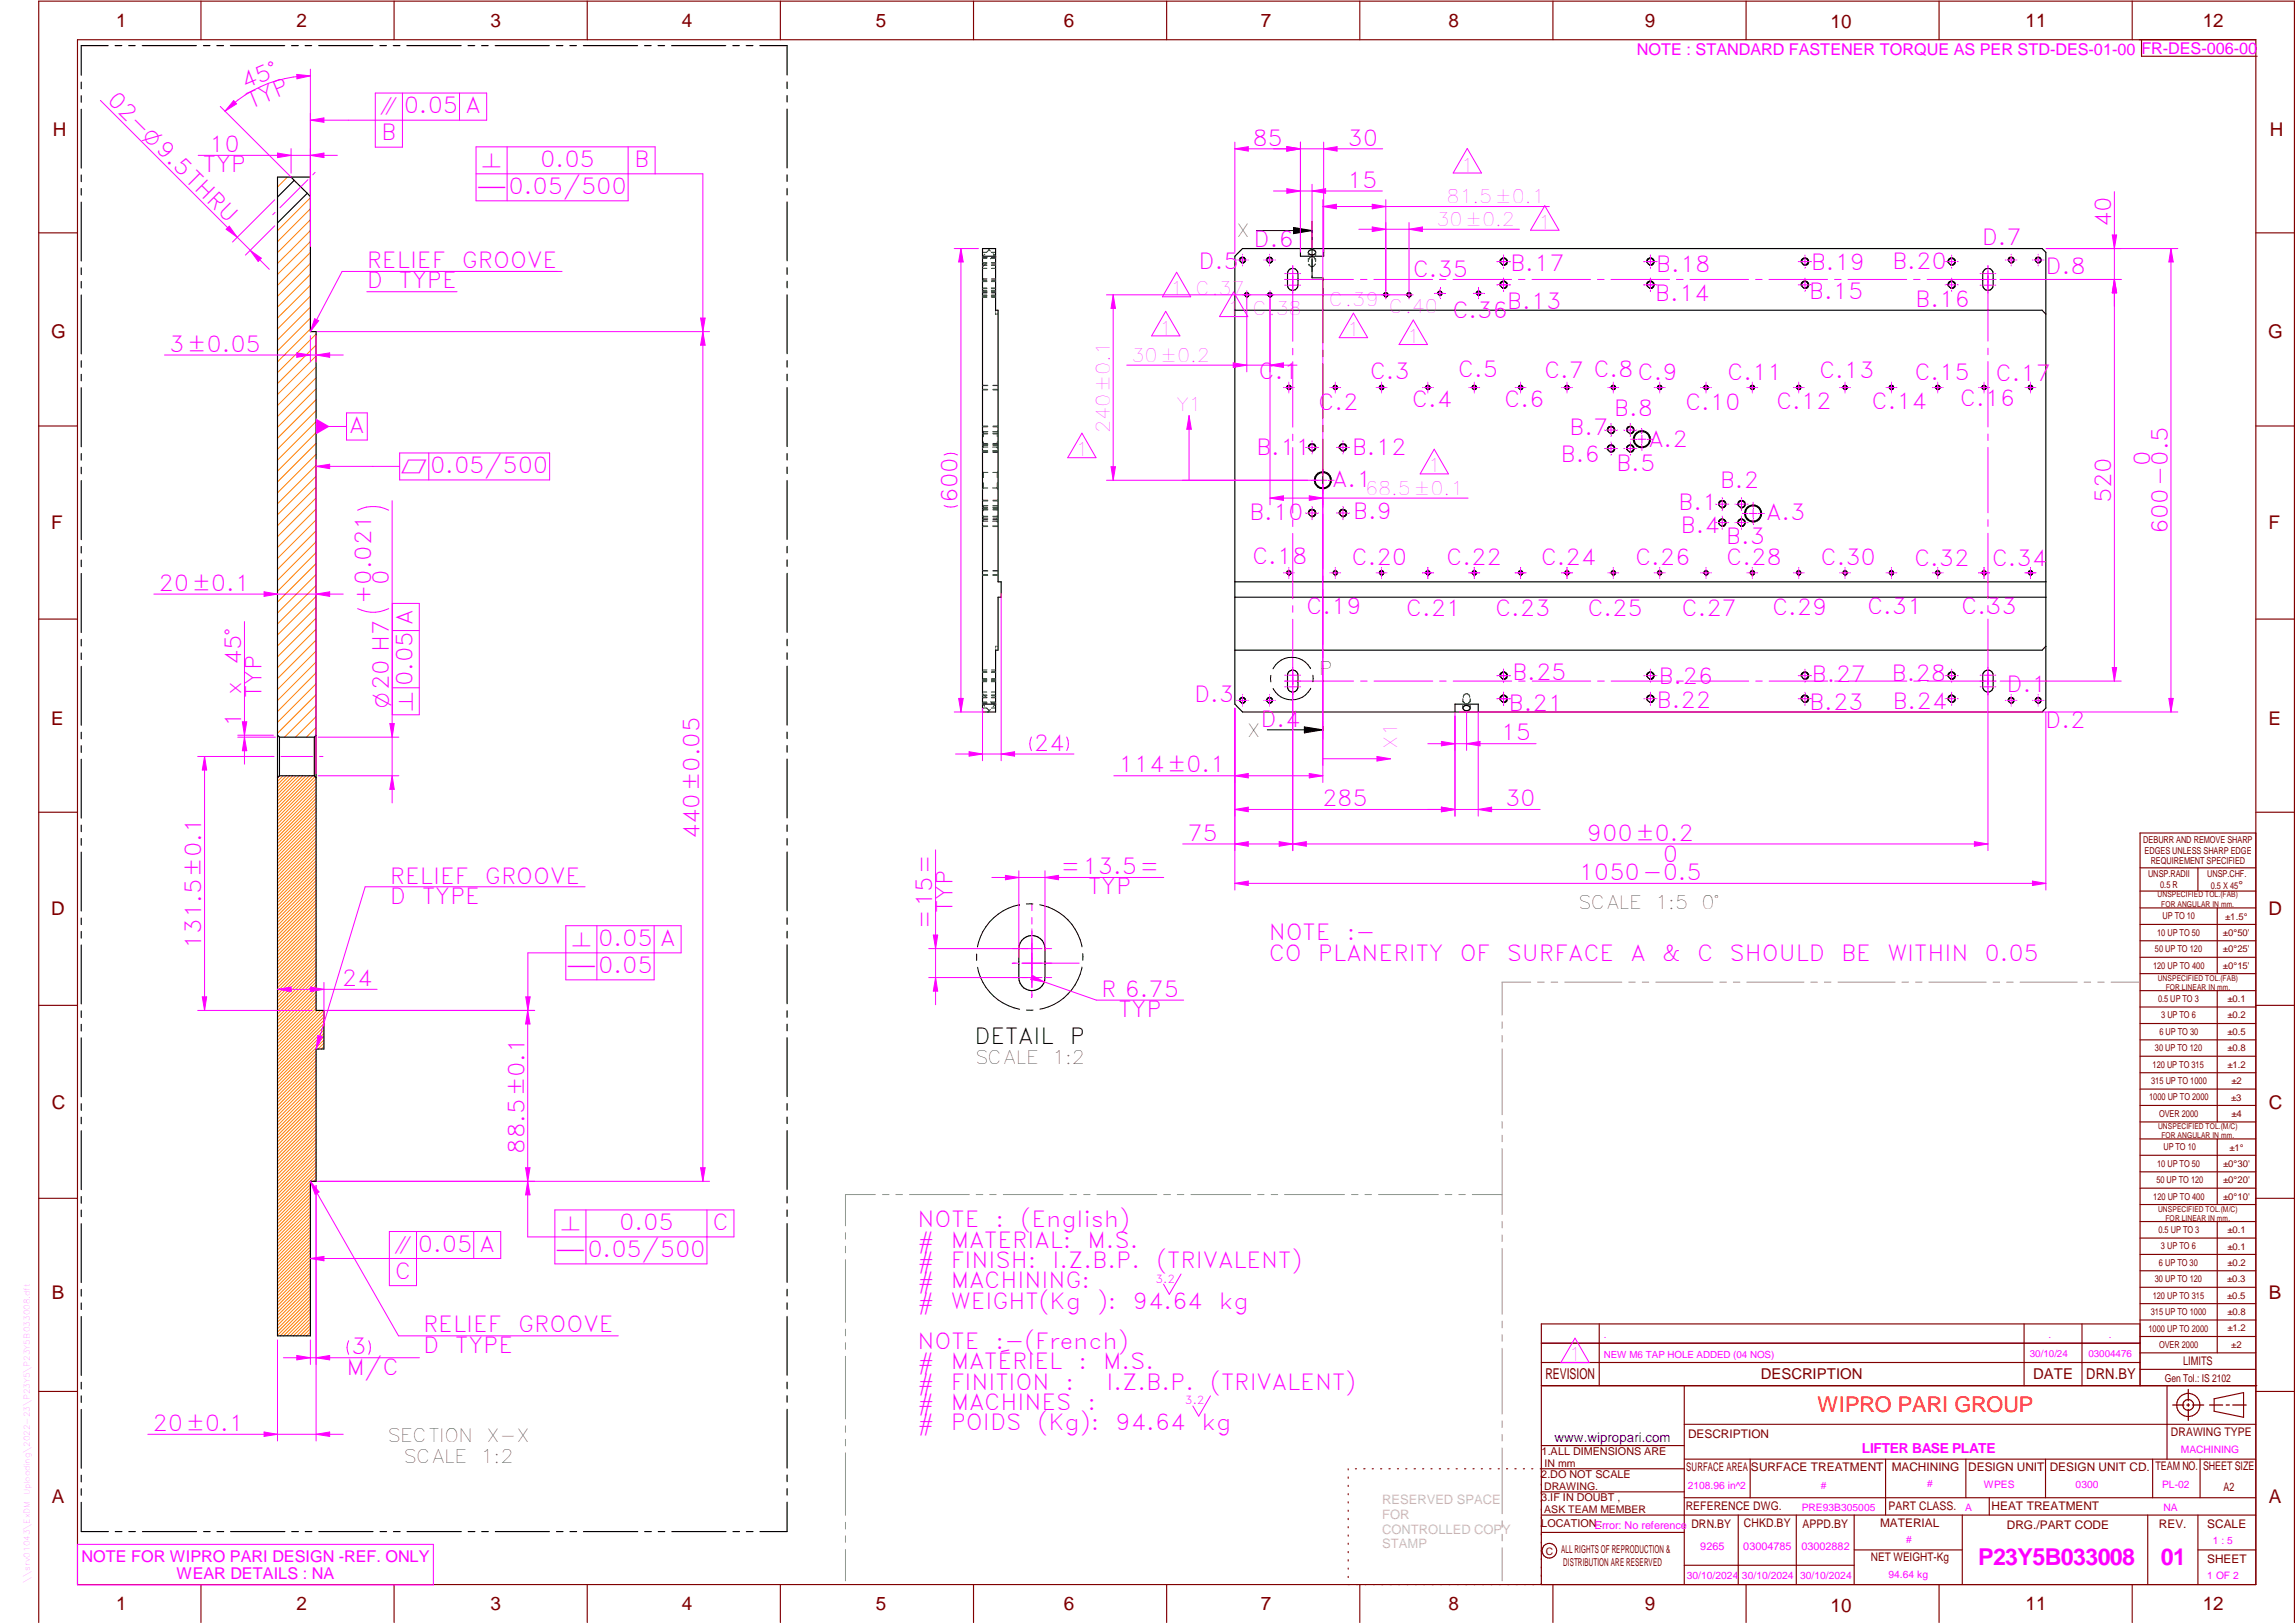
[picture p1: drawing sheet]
<svg xmlns="http://www.w3.org/2000/svg" width="594mm" height="420mm" viewBox="0 0 594 420" stroke-linecap="round" stroke-linejoin="round" font-family="sans-serif">
<defs><g id="words">
<g font-size="6" fill="#f0f">
<text x="512.1" y="405.2">P23Y5B033008</text>
<text x="559.3" y="405.1">01</text>
</g>
<g font-size="5.7" fill="#f0f">
<text x="63.4" y="23.2" transform="rotate(-22 63.4 23.2)">45°</text>
<text x="27.5" y="26.2" transform="rotate(45 27.5 26.2)">02-O9.5THRU</text>
<text x="64.9" y="28.2" transform="rotate(-22 64.9 28.2)">TYP</text>
<text x="104.5" y="29.3">0.05 A</text>
<text x="54.2" y="39.3">10</text>
<text x="98.7" y="36.4">B</text>
<text x="324.2" y="37.7">85</text>
<text x="348.8" y="37.7">30</text>
<text x="52.5" y="44.6">TYP</text>
<text x="139.9" y="43.3">0.05</text>
<text x="164.1" y="43.3">B</text>
<text x="131.6" y="50.2">0.05/500</text>
<text x="348.7" y="48.6">15</text>
<text x="546.5" y="58.7" transform="rotate(-90 546.5 58.7)">40</text>
<text x="324.5" y="64">D.6</text>
<text x="513" y="63.3">D.7</text>
<text x="94.9" y="69.4">RELIEF</text>
<text x="119.5" y="69.4">GROOVE</text>
<text x="310.3" y="69.7">D.5</text>
<text x="365.7" y="71.7">C.35</text>
<text x="390.9" y="70.1">B.17</text>
<text x="428.7" y="70.3">B.18</text>
<text x="468.7" y="69.9">B.19</text>
<text x="489.8" y="69.7">B.20</text>
<text x="529.5" y="70.8">D.8</text>
<text x="94.9" y="74.6">D</text>
<text x="103.3" y="74.6">TYPE</text>
<text x="468.2" y="77.5">B.15</text>
<text x="376" y="82.3">C.36</text>
<text x="390.1" y="80.1">B.13</text>
<text x="428.4" y="78">B.14</text>
<text x="495.8" y="79.5">B.16</text>
<text x="43.8" y="91.1">3±0.05</text>
<text x="325.8" y="98.2">C.1</text>
<text x="354.6" y="98.2">C.3</text>
<text x="377.4" y="97.7">C.5</text>
<text x="399.7" y="98">C.7 C.8 C.9</text>
<text x="447.1" y="98.3">C.11</text>
<text x="470.9" y="97.9">C.13</text>
<text x="495.5" y="98.3">C.15</text>
<text x="516.6" y="98.6">C.17</text>
<text x="341.2" y="106.1">C.2</text>
<text x="365.5" y="105.4">C.4</text>
<text x="389.4" y="105.3">C.6</text>
<text x="417.8" y="107.8">B.8</text>
<text x="436.2" y="106">C.10</text>
<text x="459.7" y="106">C.12</text>
<text x="484.5" y="105.8">C.14</text>
<text x="507.3" y="105">C.16</text>
<text x="90.4" y="112.1">A</text>
<text x="406.2" y="112.7">B.7</text>
<text x="325.2" y="117.7">B.11</text>
<text x="349.9" y="117.8">B.12</text>
<text x="404" y="119.6">B.6</text>
<text x="426.7" y="115.7">A.2</text>
<text x="111.3" y="122.5">0.05/500</text>
<text x="418.3" y="122">B.5</text>
<text x="556.5" y="120.5" transform="rotate(-90 556.5 120.5)">0</text>
<text x="247.9" y="130.3" transform="rotate(-90 247.9 130.3)">600</text>
<text x="344.9" y="126.2">A.1</text>
<text x="445.2" y="126.4">B.2</text>
<text x="546.5" y="130.3" transform="rotate(-90 546.5 130.3)">520</text>
<text x="323.3" y="134.5">B.10</text>
<text x="350.2" y="134.4">B.9</text>
<text x="434.4" y="132">B.1</text>
<text x="435" y="137.9">B.4</text>
<text x="457.2" y="134.5">A.3</text>
<text x="446.7" y="140.9">B.3</text>
<text x="561.1" y="138.3" transform="rotate(-90 561.1 138.3)">600-0.5</text>
<text x="324.1" y="146.1">C.18</text>
<text x="349.9" y="146.3">C.20</text>
<text x="374.4" y="146.3">C.22</text>
<text x="398.8" y="146.3">C.24</text>
<text x="423.2" y="146.4">C.26</text>
<text x="446.9" y="146.2">C.28</text>
<text x="471.2" y="146.2">C.30</text>
<text x="495.5" y="146.5">C.32</text>
<text x="515.6" y="146.5">C.34</text>
<text x="41.1" y="152.9">20±0.1</text>
<text x="100.6" y="151.3" transform="rotate(-90 100.6 151.3)">0</text>
<text x="96" y="156.3" transform="rotate(-90 96 156.3)">+0.021</text>
<text x="338.2" y="158.9">C.19</text>
<text x="363.9" y="159.4">C.21</text>
<text x="387" y="159.3">C.23</text>
<text x="410.9" y="159.3">C.25</text>
<text x="435.3" y="159.4">C.27</text>
<text x="458.7" y="159.1">C.29</text>
<text x="483.3" y="158.8">C.31</text>
<text x="507.7" y="158.9">C.33</text>
<text x="62.4" y="172.3" transform="rotate(-90 62.4 172.3)">45°</text>
<text x="106.8" y="177.7" transform="rotate(-90 106.8 177.7)">0.05 A</text>
<text x="391.4" y="176.1">B.25</text>
<text x="429.3" y="177">B.26</text>
<text x="469" y="176.6">B.27</text>
<text x="489.6" y="176.4">B.28</text>
<text x="519.4" y="179.1">D.1</text>
<text x="62.4" y="180" transform="rotate(-90 62.4 180)">x</text>
<text x="67.7" y="180.8" transform="rotate(-90 67.7 180.8)">TYP</text>
<text x="309.1" y="181.8">D.3</text>
<text x="390.5" y="184">B.21</text>
<text x="428.8" y="183.3">B.22</text>
<text x="468.3" y="183.8">B.23</text>
<text x="489.9" y="183.5">B.24</text>
<text x="62.4" y="188.2" transform="rotate(-90 62.4 188.2)">1</text>
<text x="326.3" y="188.3">D.4</text>
<text x="388.5" y="191.6">15</text>
<text x="529.4" y="188.6">D.2</text>
<text x="267.6" y="194.3">24</text>
<text x="289.6" y="199.9">114±0.1</text>
<text x="342.2" y="208.7">285</text>
<text x="389.6" y="208.7">30</text>
<text x="181.1" y="217.3" transform="rotate(-90 181.1 217.3)">440±0.05</text>
<text x="307.4" y="217.6">75</text>
<text x="410.8" y="217.6">900±0.2</text>
<text x="274.6" y="226.3">=13.5=</text>
<text x="408.7" y="227.8">1050-0.5</text>
<text x="430.4" y="223.2">0</text>
<text x="100.9" y="228.7">RELIEF</text>
<text x="100.9" y="234">D</text>
<text x="109.2" y="234">TYPE</text>
<text x="125.5" y="228.7">GROOVE</text>
<text x="281.7" y="231.6">TYP</text>
<text x="246.5" y="236.4" transform="rotate(-90 246.5 236.4)">TYP</text>
<text x="52.1" y="245.7" transform="rotate(-90 52.1 245.7)">131.5±0.1</text>
<text x="154.8" y="244.9">0.05 A</text>
<text x="241.3" y="240.5" transform="rotate(-90 241.3 240.5)">=15=</text>
<text x="328.4" y="243.4">NOTE</text>
<text x="348.6" y="243.4">:-</text>
<text x="154.8" y="251.9">0.05</text>
<text x="328.4" y="248.7">CO</text>
<text x="341.1" y="248.7">PLANERITY</text>
<text x="377.8" y="248.7">OF</text>
<text x="390" y="248.7">SURFACE</text>
<text x="422.1" y="248.7">A</text>
<text x="430.2" y="248.7">&amp;</text>
<text x="439.3" y="248.7">C</text>
<text x="447.7" y="248.7">SHOULD</text>
<text x="476.6" y="248.7">BE</text>
<text x="488.6" y="248.7">WITHIN</text>
<text x="513.7" y="248.7">0.05</text>
<text x="88.5" y="255.2">24</text>
<text x="285" y="258.1">R 6.75</text>
<text x="289.5" y="263.3">TYP</text>
<text x="135.8" y="298.7" transform="rotate(-90 135.8 298.7)">88.5±0.1</text>
<text x="237.5" y="317.8">NOTE</text>
<text x="257.7" y="317.8">:</text>
<text x="264.1" y="317.8">(English)</text>
<text x="160.3" y="318.5">0.05</text>
<text x="184.4" y="318.5">C</text>
<text x="237.5" y="323">#</text>
<text x="246.1" y="323">MATERIAL:</text>
<text x="281.5" y="323">M.S.</text>
<text x="108.2" y="324.1">0.05 A</text>
<text x="152.1" y="325.5">0.05/500</text>
<text x="237.5" y="328.3">#</text>
<text x="246.1" y="328.3">FINISH:</text>
<text x="272.5" y="328.3">I.Z.B.P.</text>
<text x="299.4" y="328.3">(TRIVALENT)</text>
<text x="102.2" y="331">C</text>
<text x="237.5" y="333.5">#</text>
<text x="246.1" y="333.5">MACHINING:</text>
<text x="237.5" y="338.8">#</text>
<text x="246.1" y="338.8">WEIGHT(Kg</text>
<text x="284" y="338.8">):</text>
<text x="293.2" y="338.8">94.64</text>
<text x="315.5" y="338.8">kg</text>
<text x="109.5" y="344.9">RELIEF</text>
<text x="134.1" y="344.9">GROOVE</text>
<text x="90.9" y="350.6">3</text>
<text x="109.5" y="350.2">D</text>
<text x="117.8" y="350.2">TYPE</text>
<text x="237.5" y="349.3">NOTE</text>
<text x="257.7" y="349.3">:-(French)</text>
<text x="89.7" y="355.9">M/C</text>
<text x="237.5" y="354.5">#</text>
<text x="237.5" y="359.7">#</text>
<text x="246.1" y="359.7">FINITION</text>
<text x="246.1" y="354.5">MATÉRIEL</text>
<text x="275.8" y="359.7">:</text>
<text x="279.2" y="354.5">:</text>
<text x="285.6" y="354.5">M.S.</text>
<text x="286.4" y="359.7">I.Z.B.P.</text>
<text x="313.3" y="359.7">(TRIVALENT)</text>
<text x="237.5" y="365">#</text>
<text x="246.1" y="365">MACHINES</text>
<text x="281.5" y="365">:</text>
<text x="39.5" y="370.4">20±0.1</text>
<text x="237.5" y="370.2">#</text>
<text x="246.1" y="370.2">POIDS</text>
<text x="268.5" y="370.2">(Kg):</text>
<text x="288.8" y="370.2">94.64</text>
<text x="311" y="370.2">kg</text>
</g>
<g font-size="5.7">
<text x="252.2" y="270.3">DETAIL</text>
<text x="276.9" y="270.3">P</text>
</g>
<text font-size="5.6" fill="#f00" x="470.5" y="365.5">WIPRO PARI GROUP</text>
<g font-size="5.4" fill="#f0f">
<text x="98.4" y="29.3">i</text>
<text x="124.8" y="43.3">n</text>
<text x="123.6" y="50.2">t</text>
<text x="103.8" y="122.5">r</text>
<text x="100.6" y="183.4" transform="rotate(-90 100.6 183.4)">O20 H7</text>
<text x="106.8" y="183.9" transform="rotate(-90 106.8 183.9)">n</text>
<text x="148.1" y="244.9">n</text>
<text x="146.8" y="251.9">t</text>
<text x="145.2" y="318.5">n</text>
<text x="102.1" y="324.1">i</text>
<text x="144" y="325.5">t</text>
</g>
<g font-size="4.9" fill="#800000">
<text x="30.1" y="7">1</text>
<text x="76.7" y="7">2</text>
<text x="127" y="7">3</text>
<text x="176.5" y="7">4</text>
<text x="226.7" y="7">5</text>
<text x="275.4" y="7">6</text>
<text x="326.4" y="7">7</text>
<text x="375" y="7">8</text>
<text x="425.8" y="7">9</text>
<text x="473.9" y="7.4">10</text>
<text x="524.3" y="7">11</text>
<text x="570.2" y="7">12</text>
<text x="13.7" y="35.2">H</text>
<text x="587.5" y="35.2">H</text>
<text x="13.3" y="87.5">G</text>
<text x="587.2" y="87.5">G</text>
<text x="13.3" y="137">F</text>
<text x="587.2" y="137">F</text>
<text x="13.3" y="187.6">E</text>
<text x="587.2" y="187.6">E</text>
<text x="13.3" y="236.9">D</text>
<text x="587.2" y="236.9">D</text>
<text x="13.4" y="287">C</text>
<text x="587.3" y="287">C</text>
<text x="13.4" y="336.2">B</text>
<text x="587.3" y="336.2">B</text>
<text x="13.4" y="389.2">A</text>
<text x="587.3" y="389.2">A</text>
<text x="30.1" y="416.9">1</text>
<text x="76.7" y="416.9">2</text>
<text x="127" y="416.9">3</text>
<text x="176.5" y="416.9">4</text>
<text x="226.7" y="416.9">5</text>
<text x="275.4" y="416.9">6</text>
<text x="326.4" y="416.9">7</text>
<text x="375" y="416.9">8</text>
<text x="425.8" y="416.9">9</text>
<text x="473.9" y="417.3">10</text>
<text x="524.3" y="416.9">11</text>
<text x="570.2" y="416.9">12</text>
</g>
<g font-size="4.8" fill="#f0f">
<text x="378.2" y="44.4">1</text>
<text x="374.4" y="52.6">81.5±0.1</text>
<text x="371.8" y="58.5">30±0.2</text>
<text x="398.2" y="59.3">1</text>
<text x="302.9" y="76.5">1 C.37</text>
<text x="317.7" y="81.6">1</text>
<text x="324.2" y="81.6">C.38</text>
<text x="344" y="79.3">C.39</text>
<text x="359.5" y="81.1">C.40</text>
<text x="300.1" y="86.6">1</text>
<text x="348.7" y="87">1</text>
<text x="364.2" y="88.9">1</text>
<text x="292.9" y="93.6">30±0.2</text>
<text x="304.6" y="106.4">Y1</text>
<text x="287.3" y="112.1" transform="rotate(-90 287.3 112.1)">240±0.1</text>
<text x="278.4" y="118.1">1</text>
<text x="369.6" y="122.3">1</text>
<text x="353.4" y="128.1">68.5±0.1</text>
<text x="361.7" y="194" transform="rotate(-90 361.7 194)">X1</text>
<text x="406" y="352.4">1</text>
</g>
<g font-size="4.8">
<text x="320.1" y="61.4">X</text>
<text x="341.4" y="174.6">P</text>
<text x="322.9" y="190.7">X</text>
<text x="408.4" y="235.2">SCALE</text>
<text x="428.5" y="235.2">1:5</text>
<text x="440.5" y="235.2">0°</text>
<text x="252.3" y="275.5">SCALE</text>
<text x="272.4" y="275.5">1:2</text>
<text x="100.2" y="373.4">SECTION</text>
<text x="125.9" y="373.4">X-X</text>
<text x="104.3" y="378.6">SCALE</text>
<text x="124.4" y="378.6">1:2</text>
</g>
<g font-size="4.2" fill="#f0f">
<text x="423.7" y="14.3">NOTE : STANDARD FASTENER TORQUE AS PER STD-DES-01-00</text>
<text x="554.3" y="14">FR-DES-006-00</text>
<text x="21.1" y="404.3">NOTE FOR WIPRO PARI DESIGN -REF. ONLY</text>
<text x="45.7" y="408.8">WEAR DETAILS : NA</text>
</g>
<g font-size="3.9" fill="#800000">
<text x="400" y="357">REVISION</text>
<text x="455.8" y="357">DESCRIPTION</text>
<text x="526.3" y="357">DATE</text>
<text x="540" y="357">DRN.BY</text>
</g>
<text font-size="3.6" fill="#f0f" x="482" y="376.1">LIFTER BASE PLATE</text>
<text font-size="3.4" fill="#00f" x="402.4" y="373.3">www.wipropari.com</text>
<g font-size="3.4" fill="#c0c0c0">
<text x="357.8" y="389.5">RESERVED SPACE</text>
<text x="357.8" y="393.2">FOR</text>
<text x="357.8" y="397">CONTROLLED COPY</text>
<text x="357.8" y="400.7">STAMP</text>
</g>
<g font-size="3.1" fill="#800000">
<text x="565.1" y="353.4">LIMITS</text>
<text x="562" y="371.6">DRAWING TYPE</text>
<text x="437" y="372.2">DESCRIPTION</text>
<text x="436.5" y="380.8">SURFACE AREA</text>
<text x="453.3" y="380.8">SURFACE TREATMENT</text>
<text x="489.7" y="380.8">MACHINING</text>
<text x="509.5" y="380.8">DESIGN UNIT</text>
<text x="530.6" y="380.8">DESIGN UNIT CD.</text>
<text x="558" y="380.6">TEAM NO.</text>
<text x="570.3" y="380.6">SHEET SIZE</text>
<text x="575.6" y="386.1">A2</text>
<text x="436.4" y="391">REFERENCE DWG.</text>
<text x="437.8" y="395.4">DRN.BY</text>
<text x="451.4" y="395.4">CHKD.BY</text>
<text x="466.6" y="395.4">APPD.BY</text>
<text x="486.7" y="395.3">MATERIAL</text>
<text x="488.8" y="390.9">PART CLASS.</text>
<text x="515.5" y="390.9">HEAT TREATMENT</text>
<text x="519.5" y="395.9">DRG./PART CODE</text>
<text x="558.8" y="395.5">REV.</text>
<text x="571.4" y="395.6">SCALE</text>
<text x="484.3" y="404.2">NET WEIGHT-Kg</text>
<text x="571.3" y="404.7">SHEET</text>
</g>
<text font-size="3" fill="#800000" x="579.4" y="230.1">°</text>
<g font-size="2.8" fill="#f0f">
<text x="299.1" y="332">3.2</text>
<text x="306.7" y="363.5">3.2</text>
<text x="412.8" y="395.9">Error: No reference</text>
<text x="440.1" y="401.2">9265</text>
<text x="451.3" y="401.2">03004785</text>
<text x="466.3" y="401.2">03002882</text>
</g>
<g font-size="2.8" fill="#800000">
<text x="560.4" y="357.7">Gen Tol.: IS 2102</text>
<text x="399.1" y="376.6">1.ALL DIMENSIONS ARE</text>
<text x="399" y="382.6">2.DO NOT SCALE</text>
<text x="399" y="388.7">3.IF IN DOUBT ,</text>
<text x="399" y="395.4">LOCATION :</text>
<text x="404.1" y="401.9">ALL RIGHTS OF REPRODUCTION &amp;</text>
<text x="404.7" y="405.4">DISTRIBUTION ARE RESERVED</text>
</g>
<g font-size="2.7" fill="#f0f">
<text x="564.6" y="376.1">MACHINING</text>
<text x="436.9" y="385.4">2108.96 in^2</text>
<text x="471.3" y="385.5">#</text>
<text x="498.9" y="385">#</text>
<text x="513.5" y="385.3">WPES</text>
<text x="537.3" y="385.1">0300</text>
<text x="559.7" y="385.1">PL-02</text>
<text x="466.4" y="391.2">PRE93B305005</text>
<text x="508.7" y="391.1">A</text>
<text x="560.1" y="391.1">NA</text>
<text x="493.4" y="399.5">#</text>
<text x="572.8" y="399.7">1 : 5</text>
<text x="436.6" y="408.7">30/10/2024</text>
<text x="450.9" y="408.7">30/10/2024</text>
<text x="466" y="408.9">30/10/2024</text>
<text x="488.8" y="408.4">94.64 kg</text>
<text x="571.4" y="408.6">1 OF 2</text>
</g>
<g font-size="2.7" fill="#800000">
<text x="399.8" y="379.6">IN mm</text>
<text x="399.7" y="385.6">DRAWING.</text>
<text x="399.7" y="391.7">ASK TEAM MEMBER</text>
<text x="400.1" y="402.5">C</text>
</g>
<g font-size="2.5" fill="#800000">
<text x="554.8" y="218.2">DEBURR AND REMOVE SHARP</text>
<text x="555.2" y="221">EDGES UNLESS SHARP EDGE</text>
<text x="556" y="227.1">UNSP.RADII</text>
<text x="556.7" y="223.8">REQUIREMENT SPECIFIED</text>
<text x="571.3" y="226.9">UNSP.CHF.</text>
<text x="559.2" y="229.9">0.5 R</text>
<text x="572.3" y="230.1">0.5 X 45</text>
<text x="559.8" y="238">UP TO 10</text>
<text x="576" y="238.1">±1.5°</text>
<text x="558.4" y="242.2">10 UP TO 50</text>
<text x="575.4" y="242.3">±0°50'</text>
<text x="557.4" y="250.7">120 UP TO 400</text>
<text x="557.8" y="246.5">50 UP TO 120</text>
<text x="575.4" y="250.7">±0°15'</text>
<text x="575.4" y="246.5">±0°25'</text>
<text x="558.6" y="259.4">0.5 UP TO 3</text>
<text x="559.4" y="263.7">3 UP TO 6</text>
<text x="576.6" y="263.6">±0.2</text>
<text x="576.6" y="259.4">±0.1</text>
<text x="559" y="267.9">6 UP TO 30</text>
<text x="576.6" y="267.9">±0.5</text>
<text x="557.8" y="272.1">30 UP TO 120</text>
<text x="576.6" y="272.2">±0.8</text>
<text x="556.8" y="280.6">315 UP TO 1000</text>
<text x="557.2" y="276.4">120 UP TO 315</text>
<text x="576.6" y="276.4">±1.2</text>
<text x="577.6" y="280.6">±2</text>
<text x="556.3" y="284.9">1000 UP TO 2000</text>
<text x="577.5" y="284.9">±3</text>
<text x="558.9" y="289.2">OVER 2000</text>
<text x="577.6" y="289.2">±4</text>
<text x="560" y="297.8">UP TO 10</text>
<text x="577.1" y="297.9">±1°</text>
<text x="558.4" y="302">10 UP TO 50</text>
<text x="575.5" y="302.1">±0°30'</text>
<text x="557.4" y="310.6">120 UP TO 400</text>
<text x="558.2" y="306.3">50 UP TO 120</text>
<text x="575.5" y="310.6">±0°10'</text>
<text x="575.5" y="306.4">±0°20'</text>
<text x="558.7" y="319.2">0.5 UP TO 3</text>
<text x="559.4" y="323.4">3 UP TO 6</text>
<text x="576.6" y="323.5">±0.1</text>
<text x="576.6" y="319.2">±0.1</text>
<text x="558.8" y="327.7">6 UP TO 30</text>
<text x="576.6" y="327.7">±0.2</text>
<text x="557.8" y="331.9">30 UP TO 120</text>
<text x="576.5" y="331.9">±0.3</text>
<text x="556.8" y="340.5">315 UP TO 1000</text>
<text x="557.3" y="336.3">120 UP TO 315</text>
<text x="576.5" y="336.2">±0.5</text>
<text x="576.6" y="340.5">±0.8</text>
<text x="556.2" y="344.7">1000 UP TO 2000</text>
<text x="576.6" y="344.7">±1.2</text>
<text x="558.9" y="349">OVER 2000</text>
<text x="577.6" y="348.9">±2</text>
</g>
<g font-size="2.5" fill="#f0f">
<text x="415.2" y="346.3">.</text>
<text x="530.3" y="346.5">.</text>
<text x="545.9" y="346.4">.</text>
<text x="415.2" y="351.5">NEW M6 TAP HOLE ADDED (04 NOS)</text>
<text x="525.4" y="351.3">30/10/24</text>
<text x="540.6" y="351.3">03004476</text>
</g>
<g font-size="2.1" fill="#800000">
<text x="558.5" y="232.3">UNSPECIFIED TOL.(FAB)</text>
<text x="559.5" y="234.7">FOR ANGULAR IN mm.</text>
<text x="558.5" y="253.9">UNSPECIFIED TOL.(FAB)</text>
<text x="560.6" y="256.3">FOR LINEAR IN mm.</text>
<text x="558.6" y="292.3">UNSPECIFIED TOL.(M/C)</text>
<text x="559.5" y="294.7">FOR ANGULAR IN mm.</text>
<text x="558.6" y="313.7">UNSPECIFIED TOL.(M/C)</text>
<text x="560.6" y="316.1">FOR LINEAR IN mm.</text>
</g>
<g font-size="2" fill="#f0f">
<text x="7.7" y="387.1" transform="rotate(-90 7.7 387.1)">Uploading\2022-23\P23Y5\P23Y5B033008.dft</text>
<text x="7.7" y="409.7" transform="rotate(-90 7.7 409.7)">\\srv01043\ExDM</text>
</g>
</g></defs>
<g fill="none" stroke="#800000" stroke-width=".3">
<path d="M20.1 10.3h563.8v399.9h-563.8zM52 .3v10M102 .3v10M152 .3v10M202 .3v10M252 .3v10M302 .3v10M352 .3v10M402 .3v10M452 .3v10M501.9 .3v10M551.9 .3v10"/>
<path d="M554.3 10.3v4.3h30M10 60.3h10.1M583.9 60.3h10M10 110.3h10.1M583.9 110.3h10M10 160.3h10.1M583.9 160.3h10M10 210.3h10.1M583.9 215.6h-29.9v143.1M583.9 210.3h10M554 224.7h29.9M554 230.7h29.9"/>
<path d="M554 235h29.9M554 239.3h29.9M569 224.7v6M573.9 235v17.1M554 243.5h29.9M554 247.8h29.9M554 252.1h29.9M554 256.5h29.9M573.9 256.5v33.9M10 260.3h10.1M554 260.7h29.9M554 265h29.9"/>
<path d="M554 269.2h29.9M554 273.4h29.9M554 277.7h29.9M583.9 260.3h10M554 281.9h29.9M554 286.2h29.9M554 290.4h29.9M554 294.9h29.9M554 299.1h29.9M573.9 294.9v16.9M10 310.2h10.1M554 303.4h29.9"/>
<path d="M554 307.6h29.9M554 311.8h29.9M554 316.2h29.9M573.9 316.2v34M583.9 310.2h10M554 320.5h29.9M554 324.7h29.9M554 329h29.9M554 333.2h29.9M554 337.5h29.9M399 358.7h185.2M399 352.7h155"/>
<path d="M399 347.7h155M414 342.7v16M436 358.7v51.5M524 342.7v16M538.9 342.7v16M554 341.7h29.9M554 346h29.9M554 350.2h29.9M554 354.5h29.9M554 342.7h-155v67.5M561 358.7v19M10 360.2h10.1"/>
<path d="M399 374.2h37M436 377.7h147.9M453 377.7v10M488.1 377.7v14.5M508.9 377.7v10M529.5 377.7v10M557.2 377.7v10M569.5 377.7v10M573.1 362.1l7.7-1.6v6.4l-7.7-1.6zM583.9 368.7h-147.9M583.9 360.2h10M349 380.2v.3"/>
<path d="M349 382.4v.3M349 384.5v.3M349 386.7v.3M349 388.8v.3M349 390.9v.3M349 393.1v.3M349 395.2v.3M349 397.4v.3M349 399.5v.3M350.9 380.2h.2M353 380.2h.3M355.2 380.2h.3"/>
<path d="M357.4 380.2h.3M359.5 380.2h.4M361.7 380.2h.3M363.9 380.2h.3M366 380.2h.4M368.3 380.2h.2M370.4 380.2h.3M372.6 380.2h.3M374.8 380.2h.3M376.9 380.2h.3M379.1 380.2h.3M381.3 380.2h.3"/>
<path d="M383.4 380.2h.3M385.6 380.2h.3M387.8 380.2h.3M390 380.2h.3M392.1 380.2h.4M394.3 380.2h.3M396.5 380.2h.3M399 396.7h37M399 392.2h184.9M399 386.2h37M436 380.2h-37.3M436 387.7h147.9"/>
<path d="M450 392.2v18M465 392.2v18M480 392.2v18M508 392.2v18M514.9 387.7v4.5M556 392.2v18M569 392.2v18M52 410.2v9.8M102 410.2v9.8M152 410.2v9.8M202 410.2v9.8M252 410.2v9.8"/>
<path d="M302 410.2v9.8M349 401.7v.3M349 403.8v.3M349 405.9v.3M349 408.1v.3M352 410.2v9.8M402 410.2v9.8M436 405.2h44M452 410.2v9.8M480 401.2h28M501.9 410.2v9.8M551.9 410.2v9.8"/>
<path d="M569 401.2h14.9M10 420v-419.7h583.9v419.7"/>
<circle cx="566.4" cy="363.7" r="1.39"/>
<circle cx="566.5" cy="363.7" r="3"/>
<circle cx="401.1" cy="401.4" r="1.9"/>
</g>
<path d="M444.7 135.3h2.2M445.8 134.3v2.1M447.2 135.3h.1M447.4 135.3h.1M305.7 329.8l-3 5.3-1.5-2.7M313.3 361.4l-3 5.2-1.5-2.6M20.1 399.8h92.1v10.5h-92.1z" fill="none" stroke="#f0f" stroke-width=".26"/>
<g fill="none" stroke="#949494" stroke-width=".26">
<path d="M396.2 254.3h-7.4v8.5M398 254.3h1.7M401.5 254.3h1.7M405 254.3h14.8M421.6 254.3h1.7M425.1 254.3h1.7M428.6 254.3h14.8M445.2 254.3h1.7M448.7 254.3h1.7M452.2 254.3h14.8M468.8 254.3h1.6M472.3 254.3h1.7"/>
<path d="M475.8 254.3h14.8M492.3 254.3h1.7M495.8 254.3h1.7M499.3 254.3h14.8M515.9 254.3h1.7M519.4 254.3h1.7M522.9 254.3h14.8M539.5 254.3h1.7M543 254.3h1.7M546.5 254.3h7.3M388.8 264.5v1.7M388.8 268.1v1.6"/>
<path d="M388.8 271.5v17.1M388.8 290.4v1.7M388.8 293.9v1.7M388.8 297.3v17.1M218.9 319.1v1.7M226.6 309.2h-7.7v8.1M228.4 309.2h1.7M231.9 309.2h1.7M235.4 309.2h15.5M252.7 309.2h1.7M256.2 309.2h1.7M259.7 309.2h15.5"/>
<path d="M277 309.2h1.7M280.5 309.2h1.7M284 309.2h15.5M301.2 309.2h1.8M304.8 309.2h1.6M308.3 309.2h15.5M325.5 309.2h1.7M329.1 309.2h1.6M332.5 309.2h15.5M349.8 309.2h1.7M353.3 309.2h1.7M356.8 309.2h15.5"/>
<path d="M374.1 309.2h1.7M377.6 309.2h1.7M381.1 309.2h7.7M388.8 316.2v1.7M388.8 319.7v1.7M218.9 322.6v1.7M218.9 326.1v16.2M388.8 323.2v17M218.9 344.1v1.7M218.9 347.6v1.7M218.9 351.1v16.2M388.8 342v1.7"/>
<path d="M388.8 345.5v1.7M388.8 349v17.1M218.9 369.1v1.7M218.9 372.6v1.7M218.9 376.1v16.2M388.8 367.8v1.8M388.8 371.3v1.7M388.8 374.9v17M218.9 394.1v1.7M218.9 397.6v1.7M388.8 393.7v1.7M388.8 397.2v1.7"/>
<path d="M218.9 401.1v8.1M388.8 400.7v8.5"/>
</g>
<path d="M566.5 359.7v2.9M562.4 363.7h2.9M566.1 363.7h.7M566.5 363.4v.7M566.5 364.9v2.8M567.6 363.7h2.8M572 363.7h3.3M576.3 363.7h.8M578 363.7h3.4" fill="none" stroke="#800000" stroke-width=".34"/>
<g fill="none" stroke="#000" stroke-width=".3">
<path d="M319.7 66.3l1.9-2h207l1 1v118l-1 1h-207l-1.9-2zM333.6 70a1.37 1.37 0 0 1 1.5-.4 1.37 1.37 0 0 1 .9 1.2v3a1.35 1.35 0 0 1-1.4 1.4 1.35 1.35 0 0 1-1.3-1.4v-3zM336.6 64.3v2h6v-2M339 64.8a.96 .96 0 0 1 1.6 .6 1.05 1.05 0 0 1-1 .6 1.05 1.05 0 0 1-.9-.7zM513.9 69.6a1.35 1.35 0 0 1 2.1 1.2v3a1.35 1.35 0 0 1-1.4 1.4 1.35 1.35 0 0 1-1.4-1.4v-3l.1-.4zM319.7 80.3h208.9l1 1M319.7 154.6h209.9M319.7 150.6h209.9M333.6 173.9a1.37 1.37 0 0 1 1.5-.4 1.37 1.37 0 0 1 .9 1.3v3a1.35 1.35 0 0 1-1.4 1.4 1.35 1.35 0 0 1-1.3-1.4v-3zM513.6 173.9a1.34 1.34 0 0 1 1.5-.4 1.34 1.34 0 0 1 .9 1.3v3a1.35 1.35 0 0 1-1.4 1.4 1.35 1.35 0 0 1-1.4-1.4v-3zM529.6 167.3l-1 1h-208.9M376.6 184.3v-2h6v2"/>
<path d="M378.8 182.9a.94 .94 0 0 1 1.1-.2 .94 .94 0 0 1 .6 .9 .9 .9 0 0 1-1.2 .4 .9 .9 0 0 1-.5-1.1z"/>
<circle cx="321.7" cy="67.3" r=".67"/>
<circle cx="322.7" cy="76.3" r=".49"/>
<circle cx="328.6" cy="67.3" r=".67"/>
<circle cx="328.7" cy="76.3" r=".49"/>
<circle cx="358.7" cy="76.3" r=".5"/>
<circle cx="364.7" cy="76.3" r=".49"/>
<circle cx="372.7" cy="75.9" r=".49"/>
<circle cx="382.7" cy="75.9" r=".49"/>
<circle cx="389.2" cy="73.7" r=".84"/>
<circle cx="389.2" cy="67.7" r=".84"/>
<circle cx="427.2" cy="67.7" r=".84"/>
<circle cx="427.2" cy="73.7" r=".84"/>
<circle cx="467.2" cy="67.7" r=".84"/>
<circle cx="467.2" cy="73.7" r=".84"/>
<circle cx="505.2" cy="67.7" r=".84"/>
<circle cx="505.2" cy="73.7" r=".84"/>
<circle cx="520.6" cy="67.3" r=".65"/>
<circle cx="527.6" cy="67.3" r=".67"/>
<circle cx="333.6" cy="100.3" r=".49"/>
<circle cx="339.6" cy="115.8" r=".84"/>
<circle cx="345.6" cy="100.3" r=".49"/>
<circle cx="347.6" cy="115.8" r=".84"/>
<circle cx="357.6" cy="100.3" r=".5"/>
<circle cx="369.6" cy="100.3" r=".49"/>
<circle cx="381.6" cy="100.3" r=".49"/>
<circle cx="393.6" cy="100.3" r=".49"/>
<circle cx="405.6" cy="100.3" r=".49"/>
<circle cx="417" cy="116.1" r=".84"/>
<circle cx="417" cy="111.3" r=".84"/>
<circle cx="417.6" cy="100.3" r=".49"/>
<circle cx="422" cy="111.3" r=".84"/>
<circle cx="422" cy="116.1" r=".84"/>
<circle cx="425" cy="113.7" r="1.99"/>
<circle cx="425" cy="113.7" r="2.2"/>
<circle cx="429.6" cy="100.3" r=".49"/>
<circle cx="441.6" cy="100.3" r=".5"/>
<circle cx="453.6" cy="100.3" r=".49"/>
<circle cx="465.6" cy="100.3" r=".49"/>
<circle cx="477.6" cy="100.3" r=".49"/>
<circle cx="489.6" cy="100.3" r=".49"/>
<circle cx="501.6" cy="100.3" r=".5"/>
<circle cx="513.6" cy="100.3" r=".49"/>
<circle cx="525.6" cy="100.3" r=".49"/>
<circle cx="339.6" cy="132.8" r=".84"/>
<circle cx="342.4" cy="124.3" r="2"/>
<circle cx="342.4" cy="124.3" r="2.21"/>
<circle cx="347.6" cy="132.8" r=".84"/>
<circle cx="445.8" cy="135.3" r=".84"/>
<circle cx="445.8" cy="130.5" r=".83"/>
<circle cx="450.8" cy="135.3" r=".84"/>
<circle cx="450.8" cy="130.5" r=".83"/>
<circle cx="453.8" cy="132.9" r="2"/>
<circle cx="453.8" cy="132.9" r="2.21"/>
<circle cx="333.6" cy="148.3" r=".49"/>
<circle cx="345.6" cy="148.3" r=".48"/>
<circle cx="357.6" cy="148.3" r=".5"/>
<circle cx="369.6" cy="148.3" r=".49"/>
<circle cx="381.6" cy="148.3" r=".5"/>
<circle cx="393.6" cy="148.3" r=".49"/>
<circle cx="405.6" cy="148.3" r=".48"/>
<circle cx="417.6" cy="148.3" r=".5"/>
<circle cx="429.6" cy="148.3" r=".49"/>
<circle cx="441.6" cy="148.3" r=".5"/>
<circle cx="453.6" cy="148.3" r=".49"/>
<circle cx="465.6" cy="148.3" r=".5"/>
<circle cx="477.6" cy="148.3" r=".49"/>
<circle cx="489.6" cy="148.3" r=".49"/>
<circle cx="501.6" cy="148.3" r=".5"/>
<circle cx="513.6" cy="148.3" r=".49"/>
<circle cx="525.6" cy="148.3" r=".5"/>
<circle cx="389.2" cy="174.9" r=".84"/>
<circle cx="427.2" cy="174.9" r=".84"/>
<circle cx="467.2" cy="174.9" r=".84"/>
<circle cx="505.2" cy="174.9" r=".84"/>
<circle cx="321.7" cy="181.3" r=".67"/>
<circle cx="328.6" cy="181.3" r=".67"/>
<circle cx="389.2" cy="180.9" r=".84"/>
<circle cx="427.2" cy="180.9" r=".84"/>
<circle cx="467.2" cy="180.9" r=".84"/>
<circle cx="505.2" cy="180.9" r=".84"/>
<circle cx="520.6" cy="181.3" r=".65"/>
<circle cx="527.6" cy="181.3" r=".67"/>
</g>
<g fill="none" stroke="#008000" stroke-width=".26">
<path d="M338.7 65.3v.8M338.7 66.9v.8M338.8 68.4h.1M340.4 67.1h.1M340.4 67.1a.83 .83 0 0 0-.8-.7 .83 .83 0 0 0-.8 .7M340.5 68.3l-.1 .1a.82 .82 0 0 1-.8 .7 .82 .82 0 0 1-.8-.7M340.6 65.3v.8M340.6 67v.7M378.7 180.9v.8M378.7 182.5v.8M378.8 181.6h.1M378.8 180.3h.1"/>
<path d="M378.8 180.3a.84 .84 0 0 1 .8-.7 .84 .84 0 0 1 .8 .7M380.4 180.3h.1M380.5 181.5l-.1 .1a.84 .84 0 0 1-.8 .6 .84 .84 0 0 1-.8-.6M380.6 180.9v.8M380.6 182.5v.8"/>
</g>
<g fill="none" stroke="#000" stroke-width=".26">
<path d="M320.9 67.5a.81 .81 0 0 1 .7-1 .81 .81 0 0 1 .9 .9 .81 .81 0 0 1-1.1 .7M322.1 76.5a.61 .61 0 0 1 .6-.8 .61 .61 0 0 1 .6 .7 .61 .61 0 0 1-.7 .5M327.9 67.5a.81 .81 0 0 1 .7-1 .81 .81 0 0 1 .9 .9 .81 .81 0 0 1-1.1 .7M328.2 76.5a.61 .61 0 0 1 .5-.8 .61 .61 0 0 1 .7 .7 .61 .61 0 0 1-.8 .5M358.1 76.5a.61 .61 0 0 1 .6-.8 .61 .61 0 0 1 .6 .7 .61 .61 0 0 1-.7 .5M364.1 76.5a.61 .61 0 0 1 .6-.8 .61 .61 0 0 1 .6 .7 .61 .61 0 0 1-.7 .5M372.1 76.1a.59 .59 0 0 1 .6-.8 .59 .59 0 0 1 .6 .7 .59 .59 0 0 1-.7 .5M382.1 76.1a.59 .59 0 0 1 .6-.8 .59 .59 0 0 1 .6 .7 .59 .59 0 0 1-.7 .5M388.3 68a1 1 0 0 1 .9-1.3 1 1 0 0 1 1 1.2 1 1 0 0 1-1.2 .8M388.3 74a.99 .99 0 0 1 .8-1.3 .99 .99 0 0 1 1.1 1.1 .99 .99 0 0 1-1.2 .9M426.2 68a1.01 1.01 0 0 1 .9-1.3 1.01 1.01 0 0 1 1.1 1.1 1.01 1.01 0 0 1-1.2 .9M426.2 74a.99 .99 0 0 1 .9-1.3 .99 .99 0 0 1 1.1 1.1 .99 .99 0 0 1-1.2 .9"/>
<path d="M466.3 68a1.01 1.01 0 0 1 .9-1.3 1.01 1.01 0 0 1 1 1.2 1.01 1.01 0 0 1-1.3 .8M466.3 74a1 1 0 0 1 .8-1.3 1 1 0 0 1 1.1 1.1 1 1 0 0 1-1.3 .9M504.2 68a1.01 1.01 0 0 1 .9-1.3 1.01 1.01 0 0 1 1.1 1.1 1.01 1.01 0 0 1-1.3 .9M504.2 74a.99 .99 0 0 1 .9-1.3 .99 .99 0 0 1 1.1 1.1 .99 .99 0 0 1-1.3 .9M519.8 67.5a.81 .81 0 0 1 .8-1 .81 .81 0 0 1 .8 .9 .81 .81 0 0 1-1 .7M526.8 67.5a.81 .81 0 0 1 .8-1 .81 .81 0 0 1 .8 .9 .81 .81 0 0 1-1 .7M333.1 100.5a.58 .58 0 0 1 .5-.8 .58 .58 0 0 1 .6 .7 .58 .58 0 0 1-.7 .5M338.7 116.1a1.01 1.01 0 0 1 .8-1.3 1.01 1.01 0 0 1 1.1 1.1 1.01 1.01 0 0 1-1.2 .9M345.1 100.5a.59 .59 0 0 1 .5-.8 .59 .59 0 0 1 .6 .7 .59 .59 0 0 1-.7 .5M346.7 116.1a1.01 1.01 0 0 1 .9-1.3 1.01 1.01 0 0 1 1 1.1 1.01 1.01 0 0 1-1.2 .9M357 100.5a.59 .59 0 0 1 .6-.8 .59 .59 0 0 1 .6 .7 .59 .59 0 0 1-.7 .5M369.1 100.5a.58 .58 0 0 1 .5-.8 .58 .58 0 0 1 .6 .7 .58 .58 0 0 1-.7 .5"/>
<path d="M381 100.5a.59 .59 0 0 1 .6-.8 .59 .59 0 0 1 .6 .7 .59 .59 0 0 1-.7 .5M393.1 100.5a.58 .58 0 0 1 .5-.8 .58 .58 0 0 1 .6 .7 .58 .58 0 0 1-.7 .5M405 100.5a.59 .59 0 0 1 .6-.8 .59 .59 0 0 1 .6 .7 .59 .59 0 0 1-.7 .5M416 116.4a1.01 1.01 0 0 1 .9-1.3 1.01 1.01 0 0 1 1.1 1.1 1.01 1.01 0 0 1-1.2 .9M416 111.6a.99 .99 0 0 1 .9-1.3 .99 .99 0 0 1 1.1 1.1 .99 .99 0 0 1-1.2 .9M417 100.5a.59 .59 0 0 1 .5-.8 .59 .59 0 0 1 .7 .7 .59 .59 0 0 1-.8 .5M421 116.4a1.01 1.01 0 0 1 .9-1.3 1.01 1.01 0 0 1 1.1 1.1 1.01 1.01 0 0 1-1.2 .9M421 111.6a.99 .99 0 0 1 .9-1.3 .99 .99 0 0 1 1.1 1.1 .99 .99 0 0 1-1.2 .9M429 100.5a.59 .59 0 0 1 .6-.8 .59 .59 0 0 1 .6 .7 .59 .59 0 0 1-.7 .5M441 100.5a.59 .59 0 0 1 .5-.8 .59 .59 0 0 1 .7 .7 .59 .59 0 0 1-.8 .5M453 100.5a.58 .58 0 0 1 .6-.8 .58 .58 0 0 1 .6 .7 .58 .58 0 0 1-.7 .5M465 100.5a.59 .59 0 0 1 .5-.8 .59 .59 0 0 1 .7 .7 .59 .59 0 0 1-.8 .5"/>
<path d="M477 100.5a.58 .58 0 0 1 .6-.8 .58 .58 0 0 1 .6 .7 .58 .58 0 0 1-.7 .5M489 100.5a.59 .59 0 0 1 .6-.8 .59 .59 0 0 1 .6 .7 .59 .59 0 0 1-.7 .5M501 100.5a.59 .59 0 0 1 .5-.8 .59 .59 0 0 1 .7 .7 .59 .59 0 0 1-.8 .5M513 100.5a.58 .58 0 0 1 .5-.8 .58 .58 0 0 1 .7 .7 .58 .58 0 0 1-.7 .5M525 100.5a.59 .59 0 0 1 .5-.8 .59 .59 0 0 1 .7 .7 .59 .59 0 0 1-.8 .5M338.7 133.1a.99 .99 0 0 1 .8-1.3 .99 .99 0 0 1 1.1 1.1 .99 .99 0 0 1-1.2 .9M346.7 133.1a.99 .99 0 0 1 .8-1.3 .99 .99 0 0 1 1.1 1.1 .99 .99 0 0 1-1.2 .9M444.8 135.6a.99 .99 0 0 1 .9-1.3 .99 .99 0 0 1 1.1 1.1 .99 .99 0 0 1-1.2 .9M444.8 130.8a1.01 1.01 0 0 1 .9-1.3 1.01 1.01 0 0 1 1.1 1.1 1.01 1.01 0 0 1-1.2 .9M449.8 135.6a.99 .99 0 0 1 .9-1.3 .99 .99 0 0 1 1.1 1.1 .99 .99 0 0 1-1.3 .9M449.8 130.8a1.01 1.01 0 0 1 .9-1.3 1.01 1.01 0 0 1 1.1 1.1 1.01 1.01 0 0 1-1.3 .9M333.1 148.5a.59 .59 0 0 1 .5-.8 .59 .59 0 0 1 .6 .7 .59 .59 0 0 1-.7 .5"/>
<path d="M345.1 148.5a.61 .61 0 0 1 .5-.8 .61 .61 0 0 1 .6 .7 .61 .61 0 0 1-.7 .5M357 148.5a.61 .61 0 0 1 .6-.8 .61 .61 0 0 1 .6 .7 .61 .61 0 0 1-.7 .5M369.1 148.5a.59 .59 0 0 1 .5-.8 .59 .59 0 0 1 .6 .7 .59 .59 0 0 1-.7 .5M381 148.5a.61 .61 0 0 1 .6-.8 .61 .61 0 0 1 .6 .7 .61 .61 0 0 1-.7 .5M393.1 148.5a.59 .59 0 0 1 .5-.8 .59 .59 0 0 1 .6 .7 .59 .59 0 0 1-.7 .5M405 148.5a.61 .61 0 0 1 .6-.8 .61 .61 0 0 1 .6 .7 .61 .61 0 0 1-.7 .5M417 148.5a.61 .61 0 0 1 .6-.8 .61 .61 0 0 1 .6 .7 .61 .61 0 0 1-.8 .5M429 148.5a.61 .61 0 0 1 .6-.8 .61 .61 0 0 1 .6 .7 .61 .61 0 0 1-.7 .5M441 148.5a.61 .61 0 0 1 .6-.8 .61 .61 0 0 1 .6 .7 .61 .61 0 0 1-.8 .5M453 148.5a.59 .59 0 0 1 .6-.8 .59 .59 0 0 1 .6 .7 .59 .59 0 0 1-.7 .5M465 148.5a.61 .61 0 0 1 .6-.8 .61 .61 0 0 1 .6 .7 .61 .61 0 0 1-.8 .5M477 148.5a.59 .59 0 0 1 .6-.8 .59 .59 0 0 1 .6 .7 .59 .59 0 0 1-.7 .5"/>
<path d="M489 148.5a.61 .61 0 0 1 .6-.8 .61 .61 0 0 1 .6 .7 .61 .61 0 0 1-.7 .5M501 148.5a.61 .61 0 0 1 .5-.8 .61 .61 0 0 1 .7 .7 .61 .61 0 0 1-.8 .5M513 148.5a.59 .59 0 0 1 .6-.8 .59 .59 0 0 1 .6 .7 .59 .59 0 0 1-.7 .5M525 148.5a.61 .61 0 0 1 .5-.8 .61 .61 0 0 1 .7 .7 .61 .61 0 0 1-.8 .5M388.3 175.2a1 1 0 0 1 .9-1.3 1 1 0 0 1 1 1.2 1 1 0 0 1-1.2 .8M426.2 175.2a1.01 1.01 0 0 1 .9-1.3 1.01 1.01 0 0 1 1.1 1.1 1.01 1.01 0 0 1-1.2 .9M466.3 175.2a1.01 1.01 0 0 1 .9-1.3 1.01 1.01 0 0 1 1 1.2 1.01 1.01 0 0 1-1.3 .8M504.2 175.2a1.01 1.01 0 0 1 .9-1.3 1.01 1.01 0 0 1 1.1 1.1 1.01 1.01 0 0 1-1.3 .9M320.9 181.5a.79 .79 0 0 1 .7-1 .79 .79 0 0 1 .8 .9 .79 .79 0 0 1-1 .7M327.9 181.5a.79 .79 0 0 1 .7-1 .79 .79 0 0 1 .8 .9 .79 .79 0 0 1-1 .7M388.3 181.2a.99 .99 0 0 1 .8-1.3 .99 .99 0 0 1 1.1 1.1 .99 .99 0 0 1-1.2 .9M426.2 181.2a.99 .99 0 0 1 .9-1.3 .99 .99 0 0 1 1.1 1.1 .99 .99 0 0 1-1.2 .9"/>
<path d="M466.3 181.2a1 1 0 0 1 .8-1.3 1 1 0 0 1 1.1 1.1 1 1 0 0 1-1.3 .9M504.2 181.2a.99 .99 0 0 1 .9-1.3 .99 .99 0 0 1 1.1 1.1 .99 .99 0 0 1-1.3 .9M519.8 181.5a.79 .79 0 0 1 .7-1 .79 .79 0 0 1 .9 .9 .79 .79 0 0 1-1 .7M526.8 181.5a.79 .79 0 0 1 .7-1 .79 .79 0 0 1 .9 .9 .79 .79 0 0 1-1 .7"/>
</g>
<path d="M445.8 133.6v.1" fill="none" stroke="#f0f" stroke-width=".26"/>
<path d="M444.1 135.3h.1M445.8 136.7v.1M445.8 136.9v.1M449.7 135.3h2.2M450.8 134.3v2.1M452.2 135.3h.1M452.4 135.3h.1" fill="none" stroke="#f0f" stroke-width=".26"/>
<path d="M450.8 133.6v.1" fill="none" stroke="#f0f" stroke-width=".26"/>
<path d="M449.1 135.3h.1M450.8 136.7v.1M450.8 136.9v.1M452.7 132.9h2.2M453.8 131.9v2.1" fill="none" stroke="#f0f" stroke-width=".26"/>
<path d="M455.4 132.9h1.1M456.6 132.9h.1" fill="none" stroke="#f0f" stroke-width=".26"/>
<path d="M453.8 130v.1M453.8 130.3v1" fill="none" stroke="#f0f" stroke-width=".26"/>
<path d="M451.1 132.9h1.1" fill="none" stroke="#f0f" stroke-width=".26"/>
<path d="M453.8 134.5v1.1" fill="none" stroke="#f0f" stroke-width=".26"/>
<path d="M444.7 130.5h2.2M445.8 129.5v2.1M447.2 130.5h.1M447.4 130.5h.1" fill="none" stroke="#f0f" stroke-width=".26"/>
<path d="M445.8 128.8v.1" fill="none" stroke="#f0f" stroke-width=".26"/>
<path d="M444.1 130.5h.1" fill="none" stroke="#f0f" stroke-width=".26"/>
<path d="M445.8 132.1v.1M449.7 130.5h2.2M450.8 129.5v2.1M452.2 130.5h.1M452.4 130.5h.1" fill="none" stroke="#f0f" stroke-width=".26"/>
<path d="M450.8 128.8v.1" fill="none" stroke="#f0f" stroke-width=".26"/>
<path d="M449.1 130.5h.1" fill="none" stroke="#f0f" stroke-width=".26"/>
<path d="M338.6 132.8h2.1M339.6 131.8v2.1M450.8 132.1v.1" fill="none" stroke="#f0f" stroke-width=".26"/>
<path d="M341.2 132.8h.1" fill="none" stroke="#f0f" stroke-width=".26"/>
<path d="M339.6 131.1v.1" fill="none" stroke="#f0f" stroke-width=".26"/>
<path d="M337.9 132.8h.1M339.6 134.2v.1M339.6 134.4v.1M346.6 132.8h2.1M347.6 131.8v2.1" fill="none" stroke="#f0f" stroke-width=".26"/>
<path d="M349.2 132.8h.1" fill="none" stroke="#f0f" stroke-width=".26"/>
<path d="M341.4 124.3h2.1M342.4 123.3v2M345.9 132.8h.1M346.2 132.8h.1M347.6 134.2v.1M347.6 134.4v.1M347.6 131.1v.1" fill="none" stroke="#f0f" stroke-width=".26"/>
<path d="M344 124.3h1.1M345.3 124.3h.1" fill="none" stroke="#f0f" stroke-width=".26"/>
<path d="M342.4 121.4v.1M342.4 121.7v1" fill="none" stroke="#f0f" stroke-width=".26"/>
<path d="M339.8 124.3h1" fill="none" stroke="#f0f" stroke-width=".26"/>
<path d="M342.4 125.9v1.1" fill="none" stroke="#f0f" stroke-width=".26"/>
<path d="M338.6 115.8h2.1M339.6 114.8v2.1" fill="none" stroke="#f0f" stroke-width=".26"/>
<path d="M339.6 114.1v.1M339.6 114.3v.1M341.2 115.8h.1" fill="none" stroke="#f0f" stroke-width=".26"/>
<path d="M337.9 115.8h.1" fill="none" stroke="#f0f" stroke-width=".26"/>
<path d="M339.6 117.4v.1M346.6 115.8h2.1M347.6 114.8v2.1" fill="none" stroke="#f0f" stroke-width=".26"/>
<path d="M345.9 115.8h.1M346.2 115.8h.1M347.6 114.1v.1M347.6 114.3v.1M349.2 115.8h.1" fill="none" stroke="#f0f" stroke-width=".26"/>
<g fill="none" stroke="#f0f" stroke-width=".26">
<path d="M388.2 73.7h2.1M389.2 72v.1M389.2 72.3h.1M389.2 72.7v2.1M390.6 73.7h.1M390.8 73.7h.1M333.6 98.9v.1M333.6 99.3v2.1M345.6 98.9v.1M345.6 99.3v2.1M357.6 98.9v.1M357.6 99.3v2.1"/>
<path d="M369.6 98.9v.1M369.6 99.3v2.1M332.2 100.3h.2M332.6 100.3h2.1M333.6 101.6v.1M334.9 100.3h.1M344.2 100.3h.1M344.6 100.3h2.1M345.6 101.6v.1M346.9 100.3h.1M347.6 117.4v.1M356.2 100.3h.1"/>
<path d="M356.6 100.3h2.1M357.6 101.6v.1M358.9 100.3h.1M368.2 100.3h.1M368.6 100.3h2.1M369.6 101.6v.1M370.9 100.3h.1"/>
</g>
<path d="M387.5 73.7h.1" fill="none" stroke="#f0f" stroke-width=".26"/>
<path d="M389.2 75.3v.1M426.2 73.7h2.1M427.2 72.7v2.1" fill="none" stroke="#f0f" stroke-width=".26"/>
<path d="M425.5 73.7h.1M425.7 73.7h.1M427.2 72v.1M427.2 72.3h.1M428.8 73.7h.1" fill="none" stroke="#f0f" stroke-width=".26"/>
<path d="M427.2 75.3v.1M466.2 73.7h2M467.2 72.7v2.1" fill="none" stroke="#f0f" stroke-width=".26"/>
<path d="M465.5 73.7h.1M465.7 73.7h.1M467.2 72v.1M467.2 72.3h.1M468.8 73.7h.1" fill="none" stroke="#f0f" stroke-width=".26"/>
<path d="M467.2 75.3v.1M504.1 73.7h2.2M505.2 72.7v2.1" fill="none" stroke="#f0f" stroke-width=".26"/>
<path d="M505.2 72v.1M505.2 72.3h.1M506.8 73.7h.1" fill="none" stroke="#f0f" stroke-width=".26"/>
<path d="M503.5 73.7h.1" fill="none" stroke="#f0f" stroke-width=".26"/>
<path d="M388.2 67.7h2.1M389.2 66v.1M389.2 66.3h.1M389.2 66.7v2.1M390.6 67.7h.1M390.8 67.7h.1M505.2 75.3v.1" fill="none" stroke="#f0f" stroke-width=".26"/>
<path d="M387.5 67.7h.1" fill="none" stroke="#f0f" stroke-width=".26"/>
<path d="M389.2 69.3v.1M426.2 67.7h2.1M427.2 66.7v2.1" fill="none" stroke="#f0f" stroke-width=".26"/>
<path d="M425.5 67.7h.1M425.7 67.7h.1M427.2 66v.1M427.2 66.3h.1M428.8 67.7h.1" fill="none" stroke="#f0f" stroke-width=".26"/>
<path d="M427.2 69.3v.1M466.2 67.7h2M467.2 66.7v2.1" fill="none" stroke="#f0f" stroke-width=".26"/>
<path d="M465.5 67.7h.1M465.7 67.7h.1M467.2 66v.1M467.2 66.3h.1M468.8 67.7h.1" fill="none" stroke="#f0f" stroke-width=".26"/>
<path d="M467.2 69.3v.1M504.1 67.7h2.2M505.2 66.7v2.1" fill="none" stroke="#f0f" stroke-width=".26"/>
<path d="M505.2 66v.1M505.2 66.3h.1M506.8 67.7h.1" fill="none" stroke="#f0f" stroke-width=".26"/>
<path d="M503.5 67.7h.1" fill="none" stroke="#f0f" stroke-width=".26"/>
<g fill="none" stroke="#f0f" stroke-width=".26">
<path d="M505.2 69.3v.1M381.6 98.9v.1M381.6 99.3v2.1M393.6 98.9v.1M393.6 99.3v2.1M405.6 98.9v.1M405.6 99.3v2.1M417.6 98.9v.1M417.6 99.3v2.1M429.6 98.9v.1M429.6 99.3v2.1M441.6 98.9v.1"/>
<path d="M441.6 99.3v2.1M453.6 98.9v.1M453.6 99.3v2.1M465.6 98.9v.1M465.6 99.3v2.1M477.6 98.9v.1M477.6 99.3v2.1M489.6 98.9v.1M489.6 99.3v2.1M501.6 98.9v.1M501.6 99.3v2.1M513.6 98.9v.1"/>
<path d="M513.6 99.3v2.1M525.6 98.9v.1M525.6 99.3v2.1M380.2 100.3h.1M380.6 100.3h2.1M381.6 101.6v.1M382.9 100.3h.1M392.2 100.3h.1M392.6 100.3h2.1M393.6 101.6v.1M394.9 100.3h.1M404.2 100.3h.1"/>
<path d="M404.6 100.3h2.1M405.6 101.6v.1M406.9 100.3h.1M416.2 100.3h.1M416.6 100.3h2.1M417.6 101.6v.1M418.9 100.3h.1M428.2 100.3h.1M428.6 100.3h2.1M429.6 101.6v.1M430.9 100.3h.1M440.2 100.3h.1"/>
<path d="M440.6 100.3h2.1M441.6 101.6v.1M442.9 100.3h.1M452.2 100.3h.1M452.6 100.3h2.1M453.6 101.6v.1M454.9 100.3h.1M464.2 100.3h.1M464.6 100.3h2.1M465.6 101.6v.1M466.9 100.3h.1M476.2 100.3h.1"/>
<path d="M476.5 100.3h2.2M477.6 101.6v.1M478.9 100.3h.1M488.2 100.3h.1M488.6 100.3h2M489.6 101.6v.1M490.9 100.3h.1M500.2 100.3h.1M500.5 100.3h2.2M501.6 101.6v.1M502.9 100.3h.1M512.2 100.3h.1"/>
<path d="M512.6 100.3h2M513.6 101.6v.1M514.9 100.3h.1M524.2 100.3h.1M524.5 100.3h2.2M525.6 101.6v.1M526.9 100.3h.1M368.2 148.3h.1M368.6 148.3h2.1M369.6 146.9v.1M369.6 147.3v2.1M369.6 149.6v.1"/>
<path d="M370.9 148.3h.1M380.2 148.3h.1M380.6 148.3h2.1M381.6 146.9v.1M381.6 147.3v2.1M381.6 149.6v.1M382.9 148.3h.1M392.2 148.3h.1M392.6 148.3h2.1M393.6 146.9v.1M393.6 147.3v2.1M393.6 149.6v.1"/>
<path d="M394.9 148.3h.1M404.2 148.3h.1M404.6 148.3h2.1M405.6 146.9v.1M405.6 147.3v2.1M405.6 149.6v.1M406.9 148.3h.1M416.2 148.3h.1M416.6 148.3h2.1M417.6 146.9v.1M417.6 147.3v2.1M417.6 149.6v.1"/>
<path d="M418.9 148.3h.1M428.2 148.3h.1M428.6 148.3h2.1M429.6 146.9v.1M429.6 147.3v2.1M429.6 149.6v.1M430.9 148.3h.1M440.2 148.3h.1M440.6 148.3h2.1M441.6 146.9v.1M441.6 147.3v2.1M441.6 149.6v.1"/>
<path d="M442.9 148.3h.1M452.2 148.3h.1M452.6 148.3h2.1M453.6 146.9v.1M453.6 147.3v2.1M453.6 149.6v.1M454.9 148.3h.1M464.2 148.3h.1M464.6 148.3h2.1M465.6 146.9v.1M465.6 147.3v2.1M465.6 149.6v.1"/>
<path d="M466.9 148.3h.1M476.2 148.3h.1M476.5 148.3h2.2M477.6 146.9v.1M477.6 147.3v2.1M477.6 149.6v.1M478.9 148.3h.1M488.2 148.3h.1M488.6 148.3h2M489.6 146.9v.1M489.6 147.3v2.1M489.6 149.6v.1"/>
<path d="M490.9 148.3h.1M500.2 148.3h.1M500.5 148.3h2.2M501.6 146.9v.1M501.6 147.3v2.1M501.6 149.6v.1M502.9 148.3h.1M512.2 148.3h.1M512.6 148.3h2M513.6 146.9v.1M513.6 147.3v2.1M513.6 149.6v.1"/>
<path d="M514.9 148.3h.1M524.2 148.3h.1M524.5 148.3h2.2M525.6 146.9v.1M525.6 147.3v2.1M525.6 149.6v.1M526.9 148.3h.1M389.2 179.9v2M388.2 180.9h2.1M390.6 180.9h.1M390.8 180.9h.1"/>
</g>
<path d="M389.2 179.2v.1" fill="none" stroke="#f0f" stroke-width=".26"/>
<path d="M427.2 179.9v2M387.5 180.9h.1M389.2 182.3v.1M389.2 182.5v.1M426.2 180.9h2.1" fill="none" stroke="#f0f" stroke-width=".26"/>
<path d="M428.8 180.9h.1" fill="none" stroke="#f0f" stroke-width=".26"/>
<path d="M427.2 179.2v.1M467.2 179.9v2M425.5 180.9h.1M425.7 180.9h.1M427.2 182.3v.1M427.2 182.5v.1M466.2 180.9h2" fill="none" stroke="#f0f" stroke-width=".26"/>
<path d="M468.8 180.9h.1" fill="none" stroke="#f0f" stroke-width=".26"/>
<path d="M467.2 179.2v.1M505.2 179.9v2M465.5 180.9h.1M465.7 180.9h.1M467.2 182.3v.1M467.2 182.5v.1M504.1 180.9h2.2" fill="none" stroke="#f0f" stroke-width=".26"/>
<path d="M506.8 180.9h.1" fill="none" stroke="#f0f" stroke-width=".26"/>
<path d="M505.2 179.2v.1" fill="none" stroke="#f0f" stroke-width=".26"/>
<path d="M388.2 174.9h2.1M389.2 173.2v.1M389.2 173.4v.1M389.2 173.9v2M390.6 174.9h.1M390.8 174.9h.1M503.5 180.9h.1M505.2 182.3v.1M505.2 182.5v.1" fill="none" stroke="#f0f" stroke-width=".26"/>
<path d="M387.5 174.9h.1" fill="none" stroke="#f0f" stroke-width=".26"/>
<path d="M389.2 176.5v.1M426.2 174.9h2.1M427.2 173.9v2" fill="none" stroke="#f0f" stroke-width=".26"/>
<path d="M425.5 174.9h.1M425.7 174.9h.1M427.2 173.2v.1M427.2 173.4v.1M428.8 174.9h.1" fill="none" stroke="#f0f" stroke-width=".26"/>
<path d="M427.2 176.5v.1M466.2 174.9h2M467.2 173.9v2" fill="none" stroke="#f0f" stroke-width=".26"/>
<path d="M465.5 174.9h.1M465.7 174.9h.1M467.2 173.2v.1M467.2 173.4v.1M468.8 174.9h.1" fill="none" stroke="#f0f" stroke-width=".26"/>
<path d="M467.2 176.5v.1M504.1 174.9h2.2M505.2 173.9v2" fill="none" stroke="#f0f" stroke-width=".26"/>
<path d="M505.2 173.2v.1M505.2 173.4v.1M506.8 174.9h.1" fill="none" stroke="#f0f" stroke-width=".26"/>
<path d="M503.5 174.9h.1" fill="none" stroke="#f0f" stroke-width=".26"/>
<path d="M389.2 179.9v2M505.2 176.5v.1M388.2 180.9h2.1M390.6 180.9h.1M390.8 180.9h.1" fill="none" stroke="#f0f" stroke-width=".26"/>
<path d="M389.2 179.2v.1" fill="none" stroke="#f0f" stroke-width=".26"/>
<path d="M388.2 174.9h2.1M389.2 173.2v.1M389.2 173.4v.1M389.2 173.9v2M390.6 174.9h.1M390.8 174.9h.1M387.5 180.9h.1M389.2 182.3v.1M389.2 182.5v.1" fill="none" stroke="#f0f" stroke-width=".26"/>
<path d="M387.5 174.9h.1" fill="none" stroke="#f0f" stroke-width=".26"/>
<path d="M388.2 73.7h2.1M389.2 72v.1M389.2 72.3h.1M389.2 72.7v2.1M390.6 73.7h.1M390.8 73.7h.1M389.2 176.5v.1" fill="none" stroke="#f0f" stroke-width=".26"/>
<path d="M387.5 73.7h.1" fill="none" stroke="#f0f" stroke-width=".26"/>
<path d="M389.2 75.3v.1M426.2 73.7h2.1M427.2 72.7v2.1" fill="none" stroke="#f0f" stroke-width=".26"/>
<path d="M425.5 73.7h.1M425.7 73.7h.1M427.2 72v.1M427.2 72.3h.1M428.8 73.7h.1" fill="none" stroke="#f0f" stroke-width=".26"/>
<path d="M388.2 67.7h2.1M389.2 66v.1M389.2 66.3h.1M389.2 66.7v2.1M390.6 67.7h.1M390.8 67.7h.1M427.2 75.3v.1" fill="none" stroke="#f0f" stroke-width=".26"/>
<path d="M387.5 67.7h.1" fill="none" stroke="#f0f" stroke-width=".26"/>
<path d="M389.2 69.3v.1M426.2 67.7h2.1M427.2 66.7v2.1" fill="none" stroke="#f0f" stroke-width=".26"/>
<path d="M425.5 67.7h.1M425.7 67.7h.1M427.2 66v.1M427.2 66.3h.1M428.8 67.7h.1" fill="none" stroke="#f0f" stroke-width=".26"/>
<path d="M427.2 69.3v.1M416 116.1h2.1M417 115.1v2.1" fill="none" stroke="#f0f" stroke-width=".26"/>
<path d="M418.6 116.1h.1" fill="none" stroke="#f0f" stroke-width=".26"/>
<path d="M417 114.4v.1" fill="none" stroke="#f0f" stroke-width=".26"/>
<path d="M415.3 116.1h.1" fill="none" stroke="#f0f" stroke-width=".26"/>
<path d="M417 117.7v.1M421 116.1h2.1M422 115.1v2.1" fill="none" stroke="#f0f" stroke-width=".26"/>
<path d="M423.6 116.1h.1" fill="none" stroke="#f0f" stroke-width=".26"/>
<path d="M422 114.4v.1" fill="none" stroke="#f0f" stroke-width=".26"/>
<path d="M420.3 116.1h.1" fill="none" stroke="#f0f" stroke-width=".26"/>
<path d="M422 117.7v.1M424 113.7h2.1M425 112.6v2.2" fill="none" stroke="#f0f" stroke-width=".26"/>
<path d="M426.6 113.7h1.1" fill="none" stroke="#f0f" stroke-width=".26"/>
<path d="M425 111.1v1" fill="none" stroke="#f0f" stroke-width=".26"/>
<path d="M422.1 113.7h.1M422.4 113.7h1" fill="none" stroke="#f0f" stroke-width=".26"/>
<path d="M416 111.3h2.1M417 110.3v2.1M425 115.3v1.1M425 116.5v.1" fill="none" stroke="#f0f" stroke-width=".26"/>
<path d="M417 109.6v.1M417 109.9h.1M418.6 111.3h.1" fill="none" stroke="#f0f" stroke-width=".26"/>
<path d="M415.3 111.3h.1" fill="none" stroke="#f0f" stroke-width=".26"/>
<path d="M417 112.9v.1M421 111.3h2.1M422 110.3v2.1" fill="none" stroke="#f0f" stroke-width=".26"/>
<path d="M422 109.6v.1M422 109.9h.1M423.6 111.3h.1" fill="none" stroke="#f0f" stroke-width=".26"/>
<path d="M420.3 111.3h.1" fill="none" stroke="#f0f" stroke-width=".26"/>
<g fill="none" stroke="#f0f" stroke-width=".26">
<path d="M371.7 75.9h2.1M372.7 74.9v2.1M422 112.9v.1M332.2 148.3h.2M332.6 148.3h2.1M333.6 146.9v.1M333.6 147.3v2.1M333.6 149.6v.1M334.9 148.3h.1M344.2 148.3h.1M344.6 148.3h2.1M345.6 146.9v.1"/>
<path d="M345.6 147.3v2.1M345.6 149.6v.1M346.9 148.3h.1M356.2 148.3h.1M356.6 148.3h2.1M357.6 146.9v.1M357.6 147.3v2.1M357.6 149.6v.1M358.9 148.3h.1M368.2 148.3h.1M368.6 148.3h2.1M369.6 146.9v.1"/>
<path d="M369.6 147.3v2.1M369.6 149.6v.1M370.9 148.3h.1M380.2 148.3h.1M380.6 148.3h2.1M381.6 146.9v.1M381.6 147.3v2.1M381.6 149.6v.1M382.9 148.3h.1M392.2 148.3h.1M392.6 148.3h2.1M393.6 146.9v.1"/>
<path d="M393.6 147.3v2.1M393.6 149.6v.1M394.9 148.3h.1M404.2 148.3h.1M404.6 148.3h2.1M405.6 146.9v.1M405.6 147.3v2.1M405.6 149.6v.1M406.9 148.3h.1M321.6 179.8v.1M328.6 179.8v.1M520.6 179.8v.1"/>
<path d="M527.6 179.8v.1M320.1 181.3h.1M320.6 181.3h2.1M321.6 180.3v2.1M321.6 182.7v.1M323 181.3h.1M327.1 181.3h.1M327.6 181.3h2.1M328.6 180.3v2.1M328.6 182.7v.1M330 181.3h.2M519.1 181.3h.1"/>
<path d="M519.6 181.3h2.1M520.6 180.3v2.1M520.6 182.7v.1M522 181.3h.1M526.1 181.3h.1M526.5 181.3h2.2M527.6 180.3v2.1M527.6 182.7v.1M529 181.3h.1"/>
</g>
<path d="M371.5 75.9h.1" fill="none" stroke="#f0f" stroke-width=".26"/>
<path d="M381.7 75.9h2.1M382.7 74.9v2.1" fill="none" stroke="#f0f" stroke-width=".26"/>
<path d="M383.9 75.9h.1" fill="none" stroke="#f0f" stroke-width=".26"/>
<path d="M381.5 75.9h.1" fill="none" stroke="#f0f" stroke-width=".26"/>
<g fill="none" stroke="#f0f" stroke-width=".26">
<path d="M320.1 67.3h.1M320.6 67.3h2.1M321.6 65.8v.1M321.6 66.3v2.1M321.6 68.7v.1M321.7 76.3h2.1M322.7 75.3v2.1M323 67.3h.1M327.1 67.3h.1M327.6 67.3h2.1M327.7 76.3h2.1M328.6 65.8v.1"/>
<path d="M328.6 66.3v2.1M328.6 68.7v.1M328.8 75.3v2.1M330 67.3h.2M332.6 73.8h.2M332.6 70.8h.2M333.1 73.8h.1M333.1 70.8h.1M333.4 72.3h-.8M333.6 73.8h2.1M333.6 70.8h2.1M334.6 68.8v.8"/>
<path d="M334.6 69.8v18.5M336 73.8h.2M336 70.8h.2M336.5 73.8h.2M336.5 70.8h.2M350.3 72.3h-16.7M352.2 72.3h1.7M355.6 72.3h15.2M357.7 76.3h2.1M358.7 75.3v2.1M363.7 76.3h2.1M364.7 75.3v2.1"/>
<path d="M372.6 72.3h1.7M376.1 72.3h15.2M393.1 72.3h1.7M396.6 72.3h15.1M413.5 72.3h1.7M417 72.3h15.2M434 72.3h1.7M437.5 72.3h15.1M454.4 72.3h1.7M457.9 72.3h15.2M474.9 72.3h1.7M478.4 72.3h15.2"/>
<path d="M495.3 72.3h1.7M498.8 72.3h16.9M512.6 73.8h.2M512.6 70.8h.2M513 73.8h.2M513 70.8h.2M513.5 73.8h2.2M513.5 70.8h2.2M514.6 69.8v18.5M514.6 68.8v.8M515.8 72.3h.9M516 73.8h.2"/>
<path d="M516 70.8h.2M516.4 73.8h.2M516.4 70.8h.2M519.1 67.3h.1M519.6 67.3h2.1M520.6 65.8v.1M520.6 66.3v2.1M520.6 68.7v.1M522 67.3h.1M526.1 67.3h.1M526.5 67.3h2.2M527.6 65.8v.1"/>
<path d="M527.6 66.3v2.1M527.6 68.7v.1M529 67.3h.1M529.7 64.3h34M562 64.3l.6 3.5h-1.2zM334.6 90.2v1.7M334.6 93.6v17M514.6 90.1v1.7M514.6 93.6v16.9M334.6 112.4v1.7M334.6 115.9v16.9M514.6 112.4v1.6"/>
<path d="M514.6 115.8v17M334.6 134.6v1.7M334.6 138.1v16.9M514.6 134.5v1.8M514.6 138v17M334.6 156.8v1.7M514.6 156.8v1.7M332.6 176.3h.9M332.6 177.8h.2M332.6 174.8h.2M333.1 177.8h.1M333.1 174.8h.1"/>
<path d="M333.6 177.8h2.1M333.6 174.8h2.1M334.6 160.3v18.6M334.6 179v.9M336 177.8h.2M336 174.8h.2M336.5 177.8h.2M336.5 174.8h.2M350.4 176.3h-16.8M352.2 176.3h1.7M355.7 176.3h15.2M372.7 176.3h1.6"/>
<path d="M376.2 176.3h15.1M393.1 176.3h1.7M396.6 176.3h15.2M413.5 176.3h1.8M417.1 176.3h15.1M434 176.3h1.7M437.5 176.3h15.2M454.5 176.3h1.7M458 176.3h15.1M474.9 176.3h1.7M478.4 176.3h15.2M495.4 176.3h1.7"/>
<path d="M498.9 176.3h16.8M512.6 177.8h.2M512.6 174.8h.2M513 177.8h.2M513 174.8h.2M513.5 177.8h2.2M513.5 174.8h2.2M514.6 160.3v18.6M514.6 179v.9M515.8 176.3h.9M516 177.8h.2M516 174.8h.2"/>
<path d="M516.4 177.8h.2M516.4 174.8h.2M377.7 184.3h186"/>
</g>
<path d="M562 64.3l.6 3.5h-1.2z" fill="#f0f"/>
<path d="M561.4 180.8h1.2l-.6 3.5z" fill="none" stroke="#f0f" stroke-width=".26"/>
<path d="M561.4 180.8h1.2l-.6 3.5z" fill="#f0f"/>
<path d="M562 64.3v120M264.5 253.1h5.2M267.1 250.4v5.3" fill="none" stroke="#f0f" stroke-width=".26"/>
<path d="M329 174.8v1.7M339.3 173.1a5.5 5.5 0 0 0-9.8 0M339.3 178.2a5.5 5.5 0 0 1-9.7 0M339.8 174.8v1.7" fill="none" stroke="#000" stroke-width=".26"/>
<path d="M264.5 243.5a3.4 3.4 0 0 1 3.7-1.1 3.4 3.4 0 0 1 2.3 3.2v7.5a3.4 3.4 0 0 1-3.4 3.4 3.4 3.4 0 0 1-3.4-3.4v-7.5l.1-.8z" fill="none" stroke="#000" stroke-width=".3"/>
<path d="M270.8 253.1h1.2M272.2 253.1h.1" fill="none" stroke="#f0f" stroke-width=".26"/>
<path d="M267.1 247.9v.1M267.1 248.2v1.1" fill="none" stroke="#f0f" stroke-width=".26"/>
<path d="M262 253.1h.1M262.2 253.1h1.2" fill="none" stroke="#f0f" stroke-width=".26"/>
<path d="M267.1 256.8v1.1" fill="none" stroke="#f0f" stroke-width=".26"/>
<path d="M264.5 249.3h5.2M267.1 246.7v5.3" fill="none" stroke="#f0f" stroke-width=".26"/>
<path d="M270.8 249.3h1.2M272.2 249.3h.1" fill="none" stroke="#f0f" stroke-width=".26"/>
<path d="M267.1 244.2v.1M267.1 244.4v1.2" fill="none" stroke="#f0f" stroke-width=".26"/>
<path d="M262.2 249.3h1.2" fill="none" stroke="#f0f" stroke-width=".26"/>
<path d="M267.1 253.1v1.1" fill="none" stroke="#f0f" stroke-width=".26"/>
<path d="M264.5 245.6h5.2M267.1 243v5.2" fill="none" stroke="#f0f" stroke-width=".26"/>
<path d="M270.8 245.6h1.2M272.2 245.6h.1" fill="none" stroke="#f0f" stroke-width=".26"/>
<path d="M267.1 240.5h.1M267.1 240.7v1.2" fill="none" stroke="#f0f" stroke-width=".26"/>
<path d="M262 245.6h.1M262.2 245.6h1.2" fill="none" stroke="#f0f" stroke-width=".26"/>
<path d="M319.7 183.3v47.1M529.6 184.4v46M267.1 234v1.8M267.1 237.5v1.7M319.7 228.7l3.4-.6v1.1zM262 249.3h.8M264.7 249.3h14.7M267.1 241v14.6M267.1 257.4v.8" fill="none" stroke="#f0f" stroke-width=".26"/>
<path d="M263.9 234.2a13.8 13.8 0 0 0-10.9 11M263.9 234.2h.1M265.7 234h1.7M269.1 234.2a13.7 13.7 0 0 1 11 10.9M252.8 247v1.6M253.1 250.4a13.7 13.7 0 0 0 10.8 10.9M280.1 250.4a13.7 13.7 0 0 1-10.9 10.8M280.3 246.9v1.7M265.7 261.5h1.7" fill="none" stroke="#000" stroke-width=".26"/>
<path d="M254.3 66.3h3.4M254.3 64.3h3.4v16h.7v70.3h.8v4h-.8v13.7h-.7v16h-3.4zM254.3 182.3h3.4" fill="none" stroke="#000" stroke-width=".3"/>
<g fill="none" stroke="#008000" stroke-width=".26">
<path d="M254.3 65.3h1.1M254.3 72.2h1.2M254.3 72.5h1.1M254.3 68.6h1.1M254.3 76.4h1.1M254.3 66.9h1.2M254.3 74.5h1.1M254.3 75.4h1.2M254.3 72.9h1.2M254.3 69.5h1.2M254.3 68h1.1M254.3 75.2h1.1"/>
<path d="M254.3 66.7h1.2M254.3 75.8h1.2M254.3 68.7h1.2M254.3 74.7h1.2M254.3 72.7h1.2M254.3 76.5h1.2M254.3 75.3h1.2M254.3 68.1h1.2M254.3 66.5h1.2M254.3 76.9h1.2M254.3 75.7h1.2M254.3 76.8h1.1"/>
<path d="M254.9 65.8l-.6 .6M255.3 68.1l-1 1M255.7 64.3l.7 .7M256.1 64.6l-.6 .6M256.6 65.3h1.1M256.6 72.5h1.1M256.6 68.6h1.1M256.6 76.4h1.1M256.6 74.5h1.1M256.6 68h1.1M256.6 75.2h1.1M256.6 76.8h1.1"/>
<path d="M256.7 72.2h1M256.7 66.9h1M256.7 75.4h1M256.7 72.9h1M256.7 69.5h1M256.7 66.7h1M256.7 75.8h1M256.7 68.7h1M256.7 74.7h1M256.7 72.7h1M256.7 76.5h1M256.7 75.3h1"/>
<path d="M256.7 68.1h1M256.7 66.5h1M256.7 76.9h1M256.7 75.7h1M257.1 65.7l.6 .6M257.4 66l-1 1M254.3 99.8h1.4M254.3 99.7h1.4M257 99.8h1.4M257 99.7h1.4M257.7 81v.3h.2M257.7 80.3v.3"/>
<path d="M258.1 81.3h.3M254.3 100.8h1.3M254.3 116.7h1.3M254.3 115h1.4M254.3 117h1.3M254.3 112.1h1.3M254.3 115.3h1.4M254.3 110.5h1.4M254.3 111.5l.1 .1M254.3 115.9h.1M254.3 100.9h1.4M254.3 116.8h1.4"/>
<path d="M254.3 114.8h1.4M254.3 117.1h1.4M254.3 115.1h1.4M254.3 112.3h1.4M254.3 110.3h1.4M254.5 111.7v1.4M254.5 114.4v1.3M254.5 111.7h1.2M254.5 111.7h.1M254.5 115.7h1.2M254.5 115.7v.1M257 115.7h1.1"/>
<path d="M257 100.8h1.4M257 116.7h1.4M257 117h1.4M257 112.1h1.4M257 111.7h1.1M257 115h1.4M257 115.3h1.4M257 110.5h1.4M257 100.9h1.4M257 116.8h1.4M257 114.8h1.4M257 117.1h1.4"/>
<path d="M257 115.1h1.4M257 112.3h1.4M257 110.3h1.4M258.1 111.7v1.3M258.1 114.4v1.3M258.1 115.7h.1M258.2 111.6l-.1 .1M258.3 115.9h.1M258.4 111.5h.1M254.3 133.6h1.3M254.3 132h1.4M254.3 130.7l.1 .1"/>
<path d="M254.3 135.1h.1M254.3 122.1l.1 .1M254.3 126.5h.1M254.3 136.1h1.3M254.3 131.4h1.3M254.3 134.5h1.4M254.3 129.7h1.4M254.3 133.8h1.4M254.3 131.8h1.4M254.3 136.3h1.4M254.3 134.3h1.4M254.3 131.5h1.4"/>
<path d="M254.3 129.5h1.4M254.5 122.3v1.3M254.5 125v1.3M254.5 130.9v1.3M254.5 133.6v1.3M254.5 130.9h.1M254.5 134.9v.1M254.5 122.3h.1M254.5 126.3v.1M254.5 130.9h1.2M254.5 122.3h1.2M254.5 134.9h1.2"/>
<path d="M254.5 126.3h1.2M257 134.9h1.1M257 126.3h1.1M257 133.6h1.4M257 136.1h1.4M257 131.4h1.4M257 130.9h1.1M257 122.3h1.1M257 132h1.4M257 134.5h1.4M257 129.7h1.4M257 133.8h1.4"/>
<path d="M257 131.8h1.4M257 136.3h1.4M257 134.3h1.4M257 131.5h1.4M257 129.5h1.4M258.1 122.3v1.4M258.1 125v1.3M258.1 130.9v1.3M258.1 133.6v1.3M258.1 134.9h.1M258.1 126.3h.1M258.2 130.9h-.1"/>
<path d="M258.2 122.3h-.1M258.3 135l.1 .1M258.3 126.4l.1 .1M258.4 130.7h.1M258.4 122.1h.1M254.3 148.8h1.3M254.3 147.8h1.4M254.3 148.9h1.4M254.3 147.7h1.4M257 148.8h1.4M257 147.8h1.4M257 148.9h1.4"/>
<path d="M257 147.7h1.4M254.3 176.1h1.2M254.3 176.5h1.1M254.3 175.7h1.1M254.3 179.6l1 1M254.3 174.1h1.2M254.3 173.4h1.2M254.3 179.2h1.1M254.3 179.9h1.2M254.3 175.9h1.2M254.3 173.9h1.2M256.6 176.5h1.1"/>
<path d="M256.6 175.7h1.1M256.6 179.2h1.1M256.7 176.1h1M256.7 174.1h1M256.7 173.4h1M256.7 179.9h1M256.7 175.9h1M256.7 173.9h1M257.7 168v.3M257.9 167.3h-.2v.3M258.2 167.3h.2M254.3 183.3h1.2"/>
<path d="M254.3 181.7h1.1M254.3 180.1h1.2M254.3 182h1.1M254.3 180.6h1.2M254.3 182.2l.6 .6M254.3 181.9h1.2M254.3 182.1h1.2M254.3 180.5h1.2M255.5 183.4l.6 .6M256.4 183.7l-.7 .6M256.4 181.7l1 .9M256.6 181.7h1.1"/>
<path d="M256.6 182h1.1M256.7 183.3h1M256.7 180.1h1M256.7 180.6h1M256.7 181.9h1M256.7 182.1h1M256.7 180.5h1M257.7 182.3l-.6 .7"/>
</g>
<path d="M319.7 228.7l3.4-.6v1.1z" fill="#f0f"/>
<path d="M526.1 228.1l3.5 .6-3.5 .5z" fill="none" stroke="#f0f" stroke-width=".26"/>
<path d="M526.1 228.1l3.5 .6-3.5 .5z" fill="#f0f"/>
<path d="M71.2 55l-.6 .6M79.7 46.5l-7.2 7.3M81.6 44.6l-.6 .7M81.8 120.7h14.7M101.6 156.2h6.9v28.8h-6.9zM101.6 178.1h6.9M101.6 163.2h6.9M70.1 195.8h.8M72.7 195.8h8.2M82.7 195.8h.9M319.7 228.7h209.9" fill="none" stroke="#f0f" stroke-width=".26"/>
<g fill="none" stroke="#000" stroke-width=".26">
<path d="M325.2 59.7h14.4M334.8 58.9l4.8 .8-4.8 .8zM339.6 57.3v14.6h2.8v16.9M342.4 90.6v1.7M342.4 94.1v14.2M342.4 110.1v1.7M342.4 113.6v14.2M342.4 129.6v1.7M342.4 133.1v14.2M342.4 149.1v1.7M342.4 152.6v14.2M342.4 168.6v1.7"/>
<path d="M342.4 172.1v14.2M328 188.9h14.4M337.6 188.2l4.8 .7-4.8 .8zM342.4 186.6v4.7"/>
</g>
<path d="M334.8 58.9l4.8 .8-4.8 .8zM337.6 188.2l4.8 .7-4.8 .8z" fill="#000"/>
<g fill="none" stroke="#ff8000" stroke-width=".26">
<path d="M74.4 45.8l-2.6 2.6M80.3 59.7l-8.5 8.5M80.3 51.2l-8.5 8.5M80.3 54.1l-8.5 8.5M80.3 56.9l-8.5 8.5M80.3 65.4l-8.5 8.5M80.3 68.2l-8.5 8.5M80.3 71l-8.5 8.5M80.3 73.9l-8.5 8.4M80.3 76.7l-8.5 8.5M80.3 79.5l-8.5 8.5M80.3 62.5l-8.5 8.5"/>
<path d="M80.3 82.3l-8.5 8.5M80.3 85.2l-8.5 8.5M81.8 86.5l-10 10M81.8 89.3l-10 10M81.8 92.2l-10 10M81.8 95l-10 10M81.8 97.8l-10 10M81.8 100.6l-10 10M81.8 103.5l-10 10M81.8 106.3l-10 10M81.8 109.1l-10 10M81.8 112l-10 10"/>
<path d="M81.8 114.8l-10 10M81.8 117.6l-10 10M81.8 120.4l-10 10M81.8 123.3l-10 10M81.8 126.1l-10 10M81.8 128.9l-10 10M81.8 131.7l-10 10M81.8 134.6l-10 10M81.8 137.4l-10 10M81.8 140.3l-10 9.9M81.8 143l-10 10.1M81.8 145.9l-10 10"/>
<path d="M81.8 148.7l-10 10M81.8 151.6l-10 9.9M81.8 154.4l-10 10M81.8 157.2l-10 10M81.8 160l-10 10.1M81.8 162.9l-10 9.9M81.8 165.7l-10 10M81.8 168.5l-10 10M81.8 171.4l-10 10M81.8 174.2l-10 10M81.8 177l-10 10M81.8 179.8l-10 10"/>
<path d="M81.8 188.3l-2.5 2.5M81.8 185.5l-5.3 5.3M81.8 182.7l-8.1 8.1M72.4 200.8l-.6 .6M73.3 200.8l-1.5 1.5M74.1 200.8l-2.3 2.3M75 200.8l-3.2 3.2M75.8 200.8l-4 4M76.7 200.8l-4.9 4.9M77.5 200.8l-5.7 5.7M78.4 200.8l-6.6 6.5M79.2 200.8l-7.4 7.4"/>
<path d="M80.1 200.8l-8.3 8.3M80.9 200.8l-9.1 9.1M81.6 201l-9.8 9.8M81.8 203.3l-10 10M81.8 204.2l-10 10M81.8 205l-10 10M81.8 205.9l-10 10M81.8 206.7l-10 10M81.8 207.6l-10 10M81.8 208.4l-10 10M81.8 209.3l-10 9.9M81.8 210.1l-10 10"/>
<path d="M81.8 210.9l-10 10M81.8 211.8l-10 10M81.8 212.6l-10 10M81.8 213.5l-10 10M81.8 214.3l-10 10M81.8 215.2l-10 10M81.8 216l-10 10M81.8 216.9l-10 10M81.8 217.7l-10 10.1M81.8 218.6l-10 10M81.8 219.4l-10 10M81.8 201.6l-10 10"/>
<path d="M81.8 202.5l-10 10M81.8 220.3l-10 10M81.8 221.1l-10 10M81.8 222l-10 10M81.8 222.8l-10 10M81.8 223.7l-10 10M81.8 224.5l-10 10M81.8 225.4l-10 10M81.8 226.2l-10 10M81.8 227.1l-10 10M81.8 227.9l-10 10M81.8 228.8l-10 10"/>
<path d="M81.8 229.6l-10 10M81.8 230.5l-10 10M81.8 231.3l-10 10M81.8 232.2l-10 9.9M81.8 233l-10 10M81.8 233.8l-10 10M81.8 234.7l-10 10M81.8 235.5l-10 10M81.8 236.4l-10 10M81.8 237.2l-10 10.1M81.8 238.1l-10 10M81.8 238.9l-10 10.1"/>
<path d="M81.8 239.8l-10 10M81.8 240.7l-10 10M81.8 241.5l-10 10M81.8 242.4l-10 9.9M81.8 243.2l-10 10M81.8 244.1l-10 9.9M81.8 244.9l-10 10M81.8 245.7l-10 10M81.8 246.6l-10 10M81.8 247.4l-10 10M81.8 248.3l-10 10M81.8 249.1l-10 10"/>
<path d="M81.8 250l-10 10M81.8 250.8l-10 10M81.8 251.7l-10 10M81.8 252.5l-10 10M81.8 253.4l-10 10M81.8 254.2l-10 10M81.8 255.1l-10 9.9M81.8 255.9l-10 10M81.8 256.8l-10 10M81.8 257.6l-10 10M81.8 258.4l-10 10.1M81.8 259.3l-10 10"/>
<path d="M81.8 260.2l-10 10M81.8 261l-10 10M81.8 272l-10 10M81.8 272.9l-10 10M81.8 273.7l-10 10M81.8 274.6l-10 10M81.8 275.4l-10 10M81.8 276.3l-10 10M81.8 277.1l-10 10M81.8 278l-10 10M81.8 278.8l-10 10M81.8 279.7l-10 10"/>
<path d="M82.1 261.6l-10.3 10.3M83 261.6l-11.2 11.1M83.8 261.6l-12 12M83.9 270l-1.6 1.6M83.9 262.4l-12.1 12M83.9 263.3l-12.1 12M83.9 264.1l-12.1 12M83.9 265l-12.1 11.9M83.9 265.8l-12.1 12M83.9 266.7l-12.1 11.9M83.9 267.5l-12.1 12M83.9 268.4l-12.1 11.9"/>
<path d="M83.9 269.2l-12.1 12M83.9 270.9l-.8 .7M81.8 280.5l-10 10M81.8 281.4l-10 10M81.8 282.2l-10 10M81.8 283.1l-10 10M81.8 283.9l-10 10M81.8 284.8l-10 10M81.8 285.6l-10 10M81.8 286.5l-10 10M81.8 287.3l-10 10M81.8 288.2l-10 10"/>
<path d="M81.8 289l-10 10M81.8 289.9l-10 9.9M81.8 290.7l-10 10M81.8 291.6l-10 9.9M81.8 292.4l-10 10M81.8 293.2l-10 10M81.8 294.1l-10 10M81.8 294.9l-10 10.1M81.8 295.8l-10 10M81.8 296.6l-10 10.1M81.8 297.5l-10 10M81.8 298.3l-10 10.1"/>
<path d="M81.8 299.2l-10 10M80.3 306.6l-8.5 8.5M80.3 307.5l-8.5 8.5M80.3 308.3l-8.5 8.5M80.3 309.2l-8.5 8.5M80.3 310l-8.5 8.5M80.3 310.9l-8.5 8.5M80.3 311.7l-8.5 8.5M80.3 312.6l-8.5 8.5M80.3 313.4l-8.5 8.5M80.3 314.3l-8.5 8.5M80.3 315.1l-8.5 8.5"/>
<path d="M80.3 316l-8.5 8.5M80.3 316.8l-8.5 8.5M80.3 317.7l-8.5 8.5M80.3 318.5l-8.5 8.5M80.3 319.4l-8.5 8.5M81.8 305.1l-.7 .7M81.8 300.1l-10 10M81.8 300.9l-10 10M81.8 301.8l-10 9.9M81.8 302.6l-10 10M81.8 303.4l-10 10M81.8 304.3l-10 10"/>
<path d="M80.3 339.7l-6.1 6.1M80.3 338.9l-6.9 6.9M80.3 338l-7.7 7.8M80.3 320.2l-8.5 8.5M80.3 321.1l-8.5 8.5M80.3 321.9l-8.5 8.5M80.3 322.8l-8.5 8.5M80.3 323.6l-8.5 8.5M80.3 324.4l-8.5 8.6M80.3 325.3l-8.5 8.5M80.3 326.1l-8.5 8.5M80.3 327l-8.5 8.5"/>
<path d="M80.3 327.8l-8.5 8.5M80.3 328.7l-8.5 8.5M80.3 329.5l-8.5 8.5M80.3 330.4l-8.5 8.5M80.3 331.3l-8.5 8.4M80.3 332.1l-8.5 8.5M80.3 333l-8.5 8.4M80.3 333.8l-8.5 8.5M80.3 334.6l-8.5 8.5M80.3 335.5l-8.5 8.5M80.3 336.3l-8.5 8.5M80.3 337.2l-8.5 8.5"/>
<path d="M80.3 344.8l-1 1M80.3 345.7l-.1 .1M80.3 344l-1.8 1.8M80.3 343.1l-2.7 2.7M80.3 342.3l-3.5 3.5M80.3 341.4l-4.4 4.4M80.3 340.6l-5.2 5.2"/>
</g>
<g fill="none" stroke="#000" stroke-width=".3">
<path d="M71.8 45.8h8.5v40.1h1.5v175.7h2.1v10h-2.1v34.2h-1.5v40h-8.5zM75.3 45.8l.9 .9M76.2 46.7l-4.4 4.3M76.2 46.7l3.3 3.3M79.5 50l.8 .9M79.5 50l-7.7 7.7M71.8 190.3l.5 .5M72.3 190.8h9.1M72.3 190.8v10M81.4 190.8v10M81.8 190.3l-.4 .5M72.3 200.8l-.5 .5"/>
<path d="M72.3 200.8h9.1M81.4 200.8l.4 .5"/>
</g>
<path d="M81.8 120.7l3.5-.5v1.1z" fill="#f0f"/>
<path d="M80.3 31.1h9.9M81.8 119v81.3M103.5 117.3h38.8v6.9h-38.8zM111 117.3v6.9M81.8 120.7l3.5-.5v1.1zM96.5 120.7h7" fill="none" stroke="#f0f" stroke-width=".26"/>
<path d="M80.3 31.1l3.6-.6v1.2z" fill="#f0f"/>
<path d="M80.3 31.1l3.6-.6v1.2zM80.3 29.3v34.5M104.2 24.1v14h-7.1v-14h28.9v7h-35.8M118.9 24.1v7M82.2 85.9h101.5M181.9 85.9l.6 3.5h-1.2zM82.9 305.8h100.8" fill="none" stroke="#f0f" stroke-width=".26"/>
<path d="M181.9 85.9l.6 3.5h-1.2z" fill="#f0f"/>
<path d="M181.3 302.3h1.2l-.6 3.5z" fill="none" stroke="#f0f" stroke-width=".26"/>
<path d="M181.3 302.3h1.2l-.6 3.5z" fill="#f0f"/>
<path d="M181.9 85.9v219.9M259.2 153.7v43.2M250.9 194.6l3.4 .6-3.4 .5zM254.3 183.3v13.6M267 190.8a3.9 3.9 0 0 0 0 3.5M276.1 190.8a3.9 3.9 0 0 1 0 3.5" fill="none" stroke="#f0f" stroke-width=".26"/>
<path d="M250.9 194.6l3.4 .6-3.4 .5z" fill="#f0f"/>
<path d="M259.2 195.2l3.4-.6v1.1z" fill="none" stroke="#f0f" stroke-width=".26"/>
<path d="M259.2 195.2l3.4-.6v1.1z" fill="#f0f"/>
<path d="M247 64.3h6.3M248.7 64.3l.6 3.5h-1.1zM244.4 117.8a3.8 3.8 0 0 1 3.5 0M244.4 130.9a4.1 4.1 0 0 0 3.5 0M247 184.3h8M247.3 195.2h30.7" fill="none" stroke="#f0f" stroke-width=".26"/>
<path d="M248.7 64.3l.6 3.5h-1.1z" fill="#f0f"/>
<path d="M248.2 180.8h1.1l-.6 3.5z" fill="none" stroke="#f0f" stroke-width=".26"/>
<path d="M248.2 180.8h1.1l-.6 3.5z" fill="#f0f"/>
<path d="M248.7 64.3v120M51.2 195.8h19.6M52.4 258.1h1.1l-.5 3.5zM51.2 261.6h29.6" fill="none" stroke="#f0f" stroke-width=".26"/>
<path d="M52.4 258.1h1.1l-.5 3.5z" fill="#f0f"/>
<path d="M53 195.8l.5 3.5h-1.1z" fill="none" stroke="#f0f" stroke-width=".26"/>
<path d="M53 195.8l.5 3.5h-1.1z" fill="#f0f"/>
<path d="M53 195.8v65.8M94.5 229.6l-12.7 42" fill="none" stroke="#f0f" stroke-width=".26"/>
<path d="M82.3 268.1l1.1 .3-1.6 3.2z" fill="#f0f"/>
<path d="M94.5 229.6h57M136.6 246.7v14.9M82.3 268.1l1.1 .3-1.6 3.2z" fill="none" stroke="#f0f" stroke-width=".26"/>
<path d="M136.1 258.1h1.1l-.6 3.5z" fill="#f0f"/>
<path d="M154.5 239.6v14.1M169.3 239.6v14.1h-22.8v-14.1h29.8v7.1h-39.7M136.1 258.1h1.1l-.6 3.5zM84.9 261.6h53.5M80.3 325.8h13.5" fill="none" stroke="#f0f" stroke-width=".26"/>
<path d="M80.3 325.8l3.6-.6v1.2z" fill="#f0f"/>
<path d="M81.8 306.9v66.1M107.8 318.8v14h-7v-14h28.8v7h-35.8M122.6 318.8v7M80.3 325.8l3.6-.6v1.2zM71.8 346.9v26.1M68.4 370.7l3.4 .6-3.4 .6z" fill="none" stroke="#f0f" stroke-width=".26"/>
<path d="M68.4 370.7l3.4 .6-3.4 .6z" fill="#f0f"/>
<path d="M81.8 371.3l3.5-.6v1.2z" fill="none" stroke="#f0f" stroke-width=".26"/>
<path d="M81.8 371.3l3.5-.6v1.2z" fill="#f0f"/>
<path d="M81.8 306.9v46.3M80.3 346.9v6.3M81.8 351.5l3.5-.6v1.1zM90.2 347.1a3.9 3.9 0 0 0 0 3.5M95.5 347.1a3.9 3.9 0 0 1 0 3.5M38.3 371.3h50.6" fill="none" stroke="#f0f" stroke-width=".26"/>
<path d="M81.8 351.5l3.5-.6v1.1z" fill="#f0f"/>
<path d="M76.8 350.9l3.5 .6-3.5 .5z" fill="none" stroke="#f0f" stroke-width=".26"/>
<path d="M76.8 350.9l3.5 .6-3.5 .5z" fill="#f0f"/>
<path d="M83.9 261.6h54.5M136.6 261.6l.6 3.5h-1.1zM82.2 305.8h56.2M73.4 351.5h35.2" fill="none" stroke="#f0f" stroke-width=".26"/>
<path d="M136.6 261.6l.6 3.5h-1.1z" fill="#f0f"/>
<path d="M136.1 302.3h1.1l-.6 3.5z" fill="none" stroke="#f0f" stroke-width=".26"/>
<path d="M136.1 302.3h1.1l-.6 3.5z" fill="#f0f"/>
<path d="M136.6 261.6v58.6" fill="none" stroke="#f0f" stroke-width=".26"/>
<path d="M136.6 305.8l.6 3.5h-1.1z" fill="#f0f"/>
<path d="M181.9 45v40.9M136.6 305.8l.6 3.5h-1.1zM151.7 313.2v14M183 313.2v14h-39.4v-14h46.4v7h-53.4" fill="none" stroke="#f0f" stroke-width=".26"/>
<path d="M181.3 82.3h1.2l-.6 3.6z" fill="#f0f"/>
<path d="M131.3 38v14M162.6 38v14h-39.4v-14h46.4v7M123.2 45h58.7M181.3 82.3h1.2l-.6 3.6zM71.8 256.1l3.5-.6v1.2zM83.9 254.3v11.2" fill="none" stroke="#f0f" stroke-width=".26"/>
<path d="M71.8 256.1l3.5-.6v1.2z" fill="#f0f"/>
<path d="M80.3 255.5l3.6 .6-3.6 .6z" fill="none" stroke="#f0f" stroke-width=".26"/>
<path d="M80.3 255.5l3.6 .6-3.6 .6z" fill="#f0f"/>
<path d="M71.8 256.1h25.8M80.3 305.8l22.9 40" fill="none" stroke="#f0f" stroke-width=".26"/>
<g fill="none" stroke="#000" stroke-width=".3">
<path d="M28 11.8h-7v7.7M29.8 11.8h1.7M33.3 11.8h1.7M36.8 11.8h14M52.7 11.8h1.6M56.1 11.8h1.8M59.6 11.8h14.1M75.5 11.8h1.7M79 11.8h1.7M82.5 11.8h14M98.3 11.8h1.7M101.8 11.8h1.7"/>
<path d="M105.3 11.8h14.1M121.2 11.8h1.7M124.7 11.8h1.7M128.2 11.8h14M144 11.8h1.7M147.5 11.8h1.7M151 11.8h14.1M166.8 11.8h1.8M170.3 11.8h1.7M173.9 11.8h14M189.7 11.8h1.7M193.2 11.8h1.7"/>
<path d="M196.7 11.8h7v7.6M21 21.3v1.7M21 24.8v1.7M21 28.3v15.2M203.7 21.2v1.7M203.7 24.7v1.7M203.7 28.2v15.3M21 45.3v1.7M21 48.8v1.7M21 52.3v15.3M203.7 45.3v1.7M203.7 48.8v1.7"/>
<path d="M203.7 52.3v15.2M21 69.3v1.8M21 72.9v1.6M21 76.4v15.2M203.7 69.3v1.7M203.7 72.8v1.7M203.7 76.3v15.3M21 93.4v1.7M21 96.9v1.7M203.7 93.3v1.7M203.7 96.9v1.7M21 100.4v15.3"/>
<path d="M21 117.4v1.7M203.7 100.3v15.3M203.7 117.4v1.7M21 120.9v1.7M21 124.4v15.3M203.7 120.9v1.7M203.7 124.4v15.3M21 141.5v1.7M21 145v1.7M21 148.5v15.2M203.7 141.4v1.7M203.7 144.9v1.7"/>
<path d="M203.7 148.4v15.3M21 165.5v1.7M21 169v1.7M21 172.5v15.2M203.7 165.5v1.7M203.7 169v1.7M203.7 172.5v15.2M21 189.6v1.7M21 193v1.8M21 196.6v15.2M203.7 189.5v1.7M203.7 193v1.7"/>
<path d="M203.7 196.5v15.3M21 213.6v1.7M21 217.1v1.7M203.7 213.6v1.7M203.7 217v1.8M21 220.6v15.2M21 237.7v1.7M203.7 220.6v15.2M203.7 237.6v1.7M21 241.1v1.8M21 244.6v15.3M203.7 241.1v1.7"/>
<path d="M203.7 244.6v15.2M21 261.7v1.7M21 265.2v1.7M21 268.7v15.2M203.7 261.7v1.7M203.7 265.1v1.8M203.7 268.6v15.3M21 285.7v1.7M21 289.2v1.7M21 292.7v15.3M203.7 285.7v1.7M203.7 289.2v1.7"/>
<path d="M203.7 292.7v15.2M21 309.8v1.7M21 313.3v1.7M21 316.8v15.2M203.7 309.7v1.7M203.7 313.2v1.7M203.7 316.7v15.3M21 333.8v1.7M21 337.3v1.7M203.7 333.8v1.7M203.7 337.3v1.7M21 340.8v15.3"/>
<path d="M21 357.8v1.8M203.7 340.8v15.2M203.7 357.8v1.7M21 361.4v1.7M21 364.9v15.2M203.7 361.3v1.7M203.7 364.8v15.3M21 388.9v7.6h7.1M21 381.9v1.7M21 385.4v1.7M29.8 396.5h1.8M33.4 396.5h1.6"/>
<path d="M36.9 396.5h14M52.7 396.5h1.7M56.2 396.5h1.7M59.7 396.5h14M75.5 396.5h1.8M79 396.5h1.7M82.5 396.5h14.1M98.4 396.5h1.7M101.8 396.5h1.8M105.4 396.5h14M121.2 396.5h1.7M124.7 396.5h1.7"/>
<path d="M128.2 396.5h14M144.1 396.5h1.6M147.5 396.5h1.8M151 396.5h14.1M166.9 396.5h1.7M170.4 396.5h1.7M173.9 396.5h14M189.7 396.5h1.7M193.2 396.5h1.7M203.7 381.8v1.8M203.7 385.4v1.7M203.7 388.9v7.6h-7"/>
</g>
<path d="M80.3 305.8l2.3 2.8-1 .6z" fill="#f0f"/>
<path d="M88.6 70.3l-8.3 15.6M80.3 305.8l2.3 2.8-1 .6zM103.2 345.8h56.9" fill="none" stroke="#f0f" stroke-width=".26"/>
<path d="M81.4 82.5l1.1 .5-2.2 2.9z" fill="#f0f"/>
<path d="M88.6 70.3h56.9M94.9 75.5h23.4M81.4 82.5l1.1 .5-2.2 2.9zM100.6 132.1a9 9 0 0 0-8 0M100.6 157.6a9 9 0 0 1-8 0M82.4 190.8h20.8M100.9 187.3h1.2l-.6 3.5zM82.4 200.8h20.8" fill="none" stroke="#f0f" stroke-width=".26"/>
<path d="M100.9 187.3h1.2l-.6 3.5z" fill="#f0f"/>
<path d="M101.5 200.8l.6 3.5h-1.2z" fill="none" stroke="#f0f" stroke-width=".26"/>
<path d="M101.5 200.8l.6 3.5h-1.2z" fill="#f0f"/>
<path d="M101.5 129.6v78.3M342.4 125.3v77.3M319.7 183.3v19.3M338.9 200.2l3.5 .6-3.5 .6z" fill="none" stroke="#f0f" stroke-width=".26"/>
<path d="M338.9 200.2l3.5 .6-3.5 .6z" fill="#f0f"/>
<path d="M319.7 200.8l3.4-.6v1.2z" fill="none" stroke="#f0f" stroke-width=".26"/>
<path d="M319.7 200.8l3.4-.6v1.2z" fill="#f0f"/>
<path d="M342.4 125.3v72.9M342.4 196.4h17.6M356.4 195.8l3.6 .6-3.6 .6zM288.3 200.8h54.1" fill="none" stroke="#f0f" stroke-width=".26"/>
<path d="M356.4 195.8l3.6 .6-3.6 .6z" fill="#f0f"/>
<path d="M307.8 107.6v16.7M307.8 107.6l.6 3.5h-1.2zM306.1 124.3h35.3" fill="none" stroke="#f0f" stroke-width=".26"/>
<path d="M307.8 107.6l.6 3.5h-1.2z" fill="#f0f"/>
<path d="M319.7 183.3v28M376.6 184.4v26.9M319.7 209.5l3.4-.5v1.1z" fill="none" stroke="#f0f" stroke-width=".26"/>
<path d="M319.7 209.5l3.4-.5v1.1z" fill="#f0f"/>
<path d="M373.1 209l3.5 .5-3.5 .6z" fill="none" stroke="#f0f" stroke-width=".26"/>
<path d="M373.1 209l3.5 .5-3.5 .6z" fill="#f0f"/>
<path d="M376.6 185.4v25.9M382.6 184.4v26.9M319.7 209.5h56.9M373.1 209l3.5 .5-3.5 .6z" fill="none" stroke="#f0f" stroke-width=".26"/>
<path d="M373.1 209l3.5 .5-3.5 .6z" fill="#f0f"/>
<path d="M382.6 209.5l3.5-.5v1.1z" fill="none" stroke="#f0f" stroke-width=".26"/>
<path d="M382.6 209.5l3.5-.5v1.1z" fill="#f0f"/>
<path d="M376.6 185.4v8.9M379.6 192.5l3.5-.6v1.2zM379.6 184.4v9.9M369.6 209.5h29.1" fill="none" stroke="#f0f" stroke-width=".26"/>
<path d="M379.6 192.5l3.5-.6v1.2z" fill="#f0f"/>
<path d="M373.1 191.9l3.5 .6-3.5 .6z" fill="none" stroke="#f0f" stroke-width=".26"/>
<path d="M373.1 191.9l3.5 .6-3.5 .6z" fill="#f0f"/>
<path d="M319.7 36.8v28.5M333.1 38l3.5 .5-3.5 .6zM336.6 36.8v26.5M369.6 192.5h28" fill="none" stroke="#f0f" stroke-width=".26"/>
<path d="M333.1 38l3.5 .5-3.5 .6z" fill="#f0f"/>
<path d="M319.7 38.5l3.4-.5v1.1z" fill="none" stroke="#f0f" stroke-width=".26"/>
<path d="M319.7 38.5l3.4-.5v1.1z" fill="#f0f"/>
<path d="M319.7 38.5h16.9M333.1 38l3.5 .5-3.5 .6zM336.6 36.8v28.5M342.6 36.8v28.5" fill="none" stroke="#f0f" stroke-width=".26"/>
<path d="M333.1 38l3.5 .5-3.5 .6z" fill="#f0f"/>
<path d="M342.6 38.5l3.5-.5v1.1z" fill="none" stroke="#f0f" stroke-width=".26"/>
<path d="M342.6 38.5l3.5-.5v1.1z" fill="#f0f"/>
<path d="M329.6 38.5h28.3M336.6 47.7v16.6M339.6 49.4l3.5-.5v1.1zM339.6 47.7v16.6" fill="none" stroke="#f0f" stroke-width=".26"/>
<path d="M339.6 49.4l3.5-.5v1.1z" fill="#f0f"/>
<path d="M333.1 48.9l3.5 .5-3.5 .6z" fill="none" stroke="#f0f" stroke-width=".26"/>
<path d="M333.1 48.9l3.5 .5-3.5 .6z" fill="#f0f"/>
<path d="M58.5 59.4l.8-.9 2.1 2.9zM71.1 51.7l-10.9 11M71.1 58.5l-7.6 7.5M329.6 49.4h28.2" fill="none" stroke="#f0f" stroke-width=".26"/>
<path d="M59.3 58.5l2.1 2.9-2.9-2z" fill="#f0f"/>
<path d="M64.8 64.8l2.8 2-.8 .9z" fill="none" stroke="#f0f" stroke-width=".26"/>
<path d="M64.8 64.8l2.8 2-.8 .9z" fill="#f0f"/>
<path d="M26 26l43.7 43.7M75.3 38.5v6.3M80.3 38.5v11.3M80.3 40.2l3.6-.6v1.2z" fill="none" stroke="#f0f" stroke-width=".26"/>
<path d="M80.3 40.2l3.6-.6v1.2z" fill="#f0f"/>
<path d="M71.8 39.6l3.5 .6-3.5 .6z" fill="none" stroke="#f0f" stroke-width=".26"/>
<path d="M71.8 39.6l3.5 .6-3.5 .6z" fill="#f0f"/>
<path d="M76.8 19.3l3.5 .3-3.4 .8zM80.3 17.9v31.9M57 27.6l18.4 18.3M51.3 40.2h36" fill="none" stroke="#f0f" stroke-width=".26"/>
<path d="M76.8 19.3l3.5 .3-3.4 .8z" fill="#f0f"/>
<path d="M60.5 26l.7 .9-3 1.9z" fill="none" stroke="#f0f" stroke-width=".26"/>
<path d="M60.5 26l.7 .9-3 1.9z" fill="#f0f"/>
<path d="M80.3 19.6a31 31 0 0 0-22.1 9.2M240.4 253.1h25.7M240.4 245.6h25.7M242.2 253.1l.5 3.5h-1.1z" fill="none" stroke="#f0f" stroke-width=".26"/>
<path d="M242.2 253.1l.5 3.5h-1.1z" fill="#f0f"/>
<path d="M241.6 242.1h1.1l-.5 3.5z" fill="none" stroke="#f0f" stroke-width=".26"/>
<path d="M241.6 242.1h1.1l-.5 3.5z" fill="#f0f"/>
<path d="M242.2 220v40.1M260.3 226.6l3.4 .6-3.4 .6zM263.7 225.4v22.5M270.5 225.4v20.8" fill="none" stroke="#f0f" stroke-width=".26"/>
<path d="M260.3 226.6l3.4 .6-3.4 .6z" fill="#f0f"/>
<path d="M270.5 227.2l3.5-.6v1.2z" fill="none" stroke="#f0f" stroke-width=".26"/>
<path d="M270.5 227.2l3.5-.6v1.2z" fill="#f0f"/>
<path d="M256.7 227.2h44.5M267.1 253.1l16.7 5.8h22.6M267.2 252.5l3.1 1.7-3.5-.6z" fill="none" stroke="#f0f" stroke-width=".26"/>
<path d="M267.2 252.5l3.1 1.7-3.5-.6z" fill="#f0f"/>
<path d="M334.6 178.9v41.3M319.7 183.3v36.9M331.1 217.9l3.5 .6-3.5 .6z" fill="none" stroke="#f0f" stroke-width=".26"/>
<path d="M331.1 217.9l3.5 .6-3.5 .6z" fill="#f0f"/>
<path d="M319.7 218.5l3.4-.6v1.2z" fill="none" stroke="#f0f" stroke-width=".26"/>
<path d="M319.7 218.5l3.4-.6v1.2z" fill="#f0f"/>
<path d="M334.6 178.9v41.3M514.6 178.9v41.3M306.1 218.5h28.5M334.6 218.5l3.6-.6v1.2z" fill="none" stroke="#f0f" stroke-width=".26"/>
<path d="M334.6 218.5l3.6-.6v1.2z" fill="#f0f"/>
<path d="M511.1 217.9l3.5 .6-3.5 .6z" fill="none" stroke="#f0f" stroke-width=".26"/>
<path d="M511.1 217.9l3.5 .6-3.5 .6z" fill="#f0f"/>
<path d="M517.7 72.3h31.4M529.7 64.3h19.4M546.8 60.8h1.1l-.6 3.5zM334.6 218.5h180" fill="none" stroke="#f0f" stroke-width=".26"/>
<path d="M546.8 60.8h1.1l-.6 3.5z" fill="#f0f"/>
<path d="M547.3 72.3l.6 3.5h-1.1z" fill="none" stroke="#f0f" stroke-width=".26"/>
<path d="M547.3 72.3l.6 3.5h-1.1z" fill="#f0f"/>
<path d="M547.3 49.6v29.7M517.7 72.3h31.4M547.3 72.3l.6 3.5h-1.1zM517.7 176.3h31.4" fill="none" stroke="#f0f" stroke-width=".26"/>
<path d="M547.3 72.3l.6 3.5h-1.1z" fill="#f0f"/>
<path d="M546.8 172.8h1.1l-.6 3.5z" fill="none" stroke="#f0f" stroke-width=".26"/>
<path d="M546.8 172.8h1.1l-.6 3.5z" fill="#f0f"/>
<path d="M547.3 72.3v104M68.4 153.2l3.4 .6-3.4 .6z" fill="none" stroke="#f0f" stroke-width=".26"/>
<path d="M68.4 153.2l3.4 .6-3.4 .6z" fill="#f0f"/>
<path d="M81.8 153.8l3.5-.6v1.2z" fill="none" stroke="#f0f" stroke-width=".26"/>
<path d="M81.8 153.8l3.5-.6v1.2z" fill="#f0f"/>
<path d="M39.8 153.8h49.1M61.5 190.3h9.3M61.5 190.8h9.8M63.3 190.8l.6 3.6h-1.2z" fill="none" stroke="#f0f" stroke-width=".26"/>
<path d="M63.3 190.8l.6 3.6h-1.2z" fill="#f0f"/>
<path d="M62.7 186.9h1.2l-.6 3.4z" fill="none" stroke="#f0f" stroke-width=".26"/>
<path d="M62.7 186.9h1.2l-.6 3.4z" fill="#f0f"/>
<path d="M76.8 91.4l3.5 .5-3.5 .6zM80.3 86.9v6.8M81.8 86.9v6.8M63.3 160.9v36.9" fill="none" stroke="#f0f" stroke-width=".26"/>
<path d="M76.8 91.4l3.5 .5-3.5 .6z" fill="#f0f"/>
<path d="M81.8 91.9l3.5-.5v1.1z" fill="none" stroke="#f0f" stroke-width=".26"/>
<path d="M81.8 91.9l3.5-.5v1.1z" fill="#f0f"/>
<path d="M42.6 91.9h46.3M81.8 110.4h7.9" fill="none" stroke="#f0f" stroke-width=".26"/>
<path d="M81.8 108.4l3.5 2-3.5 2z" fill="#f0f"/>
<path d="M304.6 70.5l3.6 6.3h-7.3zM319.3 75.6l3.7 6.4h-7.3zM328.8 77.4v53.3M350.3 81.1l3.7 6.3h-7.3zM365.8 82.8l3.7 6.4h-7.3zM89.7 106.9h5.4v7h-5.4zM328.8 128.9l3.4-.5v1.1zM342.4 125.3v5.4M407.7 346.4l3.7 6.4h-7.4z" fill="none" stroke="#f0f" stroke-width=".26"/>
<path d="M328.8 128.9l3.4-.5v1.1z" fill="#f0f"/>
<path d="M338.9 128.4l3.5 .5-3.5 .6z" fill="none" stroke="#f0f" stroke-width=".26"/>
<path d="M338.9 128.4l3.5 .5-3.5 .6z" fill="#f0f"/>
<path d="M342.4 53.5l3.5-.6v1.2zM342.4 51.7v71.6M358.7 51.7v23.6M328.8 128.9h51.2" fill="none" stroke="#f0f" stroke-width=".26"/>
<path d="M342.4 53.5l3.5-.6v1.2z" fill="#f0f"/>
<path d="M355.2 52.9l3.5 .6-3.5 .6z" fill="none" stroke="#f0f" stroke-width=".26"/>
<path d="M355.2 52.9l3.5 .6-3.5 .6z" fill="#f0f"/>
<path d="M342.4 53.5h58.7M286.4 76.3h77.3M288.2 76.3l.5 3.5h-1.1zM286.4 124.3h52.1" fill="none" stroke="#f0f" stroke-width=".26"/>
<path d="M288.2 76.3l.5 3.5h-1.1z" fill="#f0f"/>
<path d="M287.6 120.8h1.1l-.5 3.5z" fill="none" stroke="#f0f" stroke-width=".26"/>
<path d="M287.6 120.8h1.1l-.5 3.5z" fill="#f0f"/>
<path d="M355.2 58.8l3.5 .6-3.5 .5zM358.7 57.6v17.7M364.7 57.6v17.7M288.2 76.3v48" fill="none" stroke="#f0f" stroke-width=".26"/>
<path d="M355.2 58.8l3.5 .6-3.5 .5z" fill="#f0f"/>
<path d="M364.7 59.4l3.5-.6v1.1z" fill="none" stroke="#f0f" stroke-width=".26"/>
<path d="M364.7 59.4l3.5-.6v1.1z" fill="#f0f"/>
<path d="M351.7 59.4h41.6M322.7 77.4v18.9M328.8 77.4v18.9M328.8 94.5l3.4-.6v1.2z" fill="none" stroke="#f0f" stroke-width=".26"/>
<path d="M328.8 94.5l3.4-.6v1.2z" fill="#f0f"/>
<path d="M319.2 93.9l3.5 .6-3.5 .6z" fill="none" stroke="#f0f" stroke-width=".26"/>
<path d="M319.2 93.9l3.5 .6-3.5 .6z" fill="#f0f"/>
<path d="M379.8 38.4l3.7 6.4h-7.3zM399.9 53.3l3.7 6.3h-7.4zM291.7 94.5h44M301.7 80.6l3.7 6.4h-7.3zM280.1 112.1l3.6 6.4h-7.3zM371.3 116.3l3.6 6.4h-7.3z" fill="none" stroke="#f0f" stroke-width=".26"/>
<use href="#words"/>
</svg>
